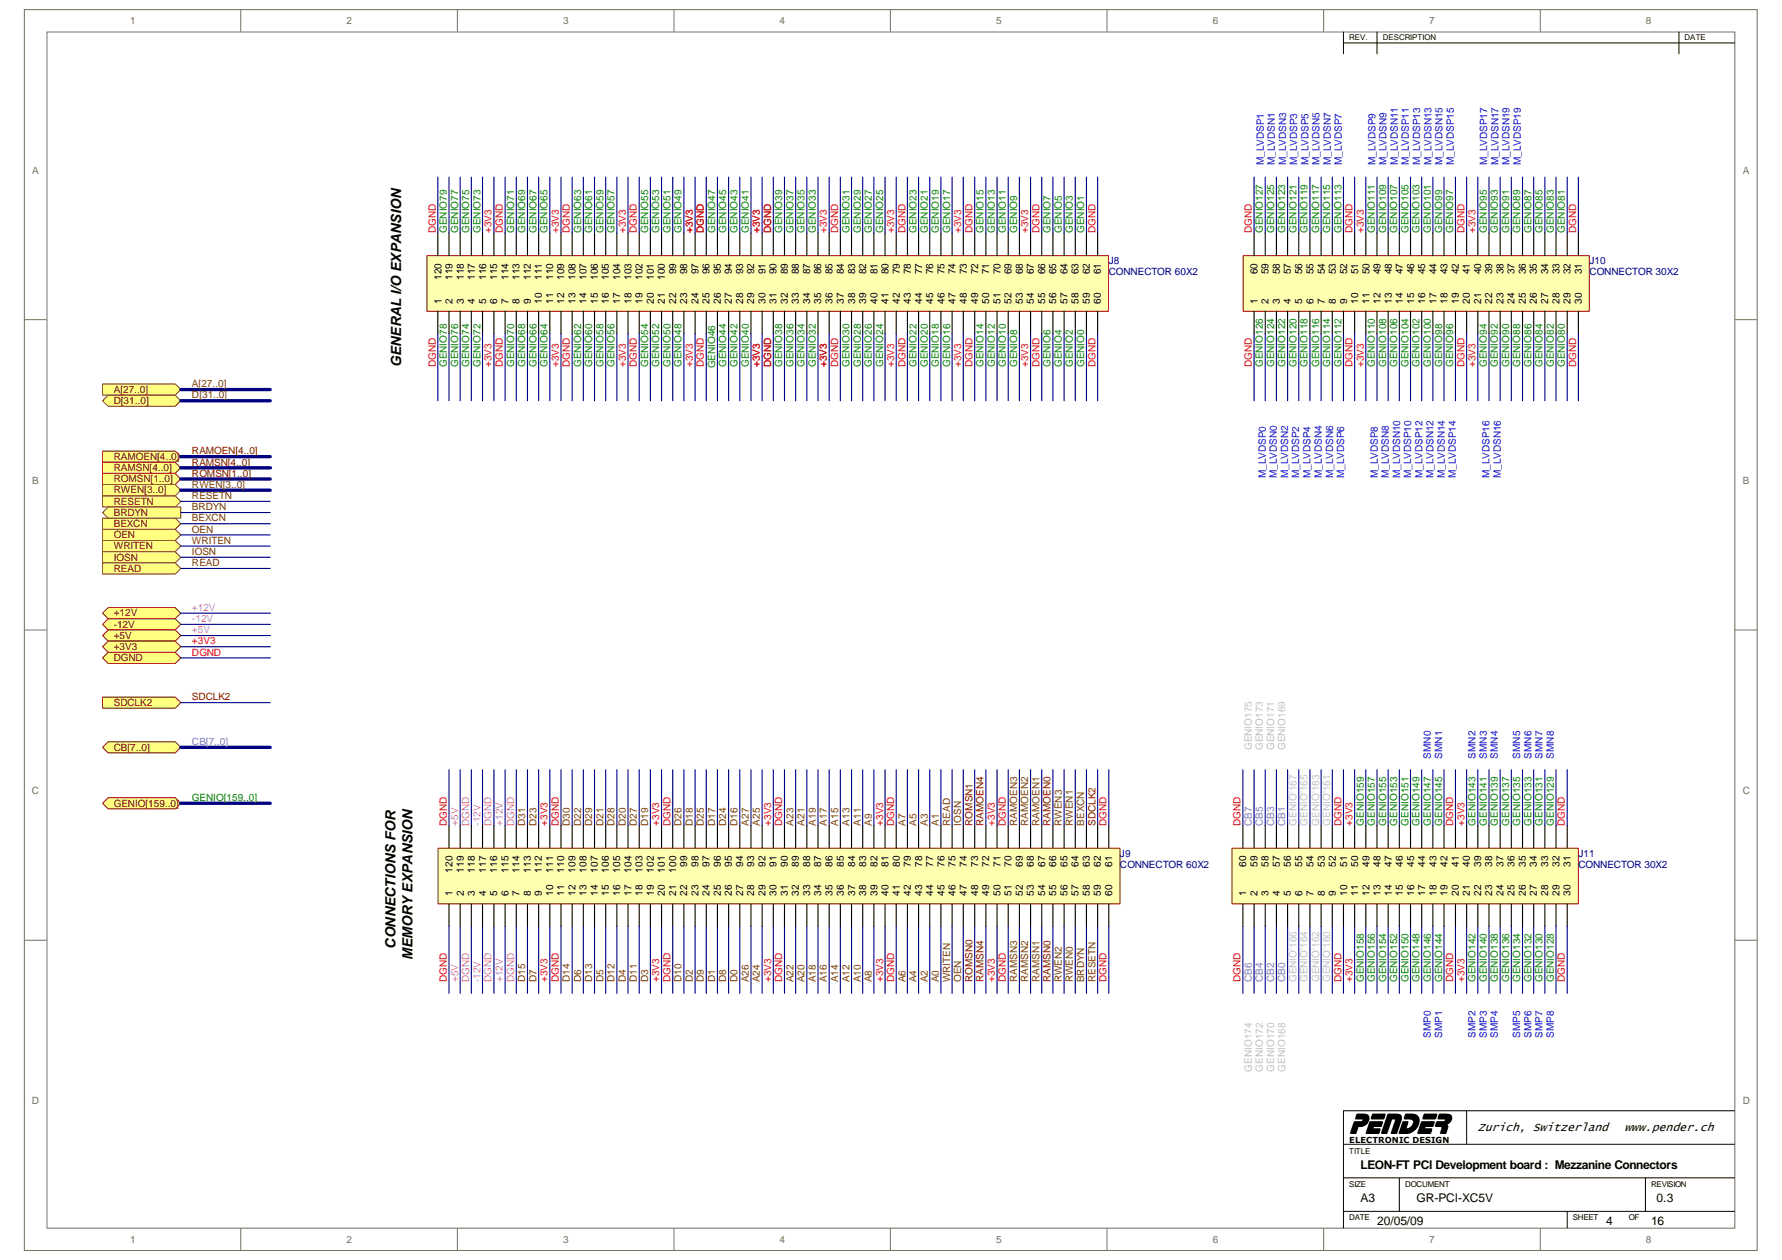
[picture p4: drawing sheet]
<svg xmlns="http://www.w3.org/2000/svg" width="297mm" height="210mm" viewBox="0 0 297 210" stroke-linecap="round" stroke-linejoin="round" font-family="sans-serif">
<defs><g id="words">
<text font-size="5" x="225" y="188.8">PENDER</text>
<g font-size="2.3">
<text x="66.9" y="61.2" transform="rotate(-90 66.9 61.2)">GENERAL I/O EXPANSION</text>
<text x="66" y="158" transform="rotate(-90 66 158)">CONNECTIONS FOR</text>
<text x="68.7" y="159.9" transform="rotate(-90 68.7 159.9)">MEMORY EXPANSION</text>
</g>
<g font-size="2">
<text x="246.3" y="188.4">Zurich, Switzerland</text>
<text x="270.8" y="188.4">www.pender.ch</text>
<text x="226.8" y="194.8">LEON-FT PCI Development board : Mezzanine Connectors</text>
<text x="226.8" y="200.3">A3</text>
<text x="236.1" y="200.3">GR-PCI-XC5V</text>
<text x="276.1" y="200.3">0.3</text>
<text x="229.6" y="204">20/05/09</text>
<text x="267.8" y="204">4</text>
<text x="275.2" y="204">16</text>
</g>
<g font-size="1.7" fill="#706f64">
<text x="21.7" y="4">1</text>
<text x="57.7" y="4">2</text>
<text x="93.8" y="4">3</text>
<text x="130" y="4">4</text>
<text x="166.1" y="4">5</text>
<text x="202.1" y="4">6</text>
<text x="238.2" y="4">7</text>
<text x="274.4" y="4">8</text>
<text x="5.4" y="28.9">A</text>
<text x="290.5" y="28.9">A</text>
<text x="5.4" y="80.6">B</text>
<text x="290.5" y="80.6">B</text>
<text x="5.3" y="132.2">C</text>
<text x="290.5" y="132.2">C</text>
<text x="5.3" y="183.9">D</text>
<text x="290.5" y="183.9">D</text>
<text x="21.7" y="207">1</text>
<text x="57.7" y="207">2</text>
<text x="93.8" y="207">3</text>
<text x="130" y="207">4</text>
<text x="166.1" y="207">5</text>
<text x="202.1" y="207">6</text>
<text x="238.2" y="207">7</text>
<text x="274.4" y="207">8</text>
</g>
<g font-size="1.7" fill="#00f">
<text x="210.6" y="27.5" transform="rotate(-90 210.6 27.5)">M_LVDSP1</text>
<text x="212.5" y="27.5" transform="rotate(-90 212.5 27.5)">M_LVDSN1</text>
<text x="214.4" y="27.5" transform="rotate(-90 214.4 27.5)">M_LVDSN3</text>
<text x="216.2" y="27.5" transform="rotate(-90 216.2 27.5)">M_LVDSP3</text>
<text x="218.1" y="27.5" transform="rotate(-90 218.1 27.5)">M_LVDSP5</text>
<text x="220" y="27.5" transform="rotate(-90 220 27.5)">M_LVDSN5</text>
<text x="221.8" y="27.5" transform="rotate(-90 221.8 27.5)">M_LVDSN7</text>
<text x="223.7" y="27.5" transform="rotate(-90 223.7 27.5)">M_LVDSP7</text>
<text x="229.3" y="27.5" transform="rotate(-90 229.3 27.5)">M_LVDSP9</text>
<text x="231.1" y="27.5" transform="rotate(-90 231.1 27.5)">M_LVDSN9</text>
<text x="233" y="27.5" transform="rotate(-90 233 27.5)">M_LVDSN11</text>
<text x="234.9" y="27.5" transform="rotate(-90 234.9 27.5)">M_LVDSP11</text>
<text x="236.7" y="27.5" transform="rotate(-90 236.7 27.5)">M_LVDSP13</text>
<text x="238.6" y="27.5" transform="rotate(-90 238.6 27.5)">M_LVDSN13</text>
<text x="240.5" y="27.5" transform="rotate(-90 240.5 27.5)">M_LVDSN15</text>
<text x="242.3" y="27.5" transform="rotate(-90 242.3 27.5)">M_LVDSP15</text>
<text x="247.9" y="27.5" transform="rotate(-90 247.9 27.5)">M_LVDSP17</text>
<text x="249.8" y="27.5" transform="rotate(-90 249.8 27.5)">M_LVDSN17</text>
<text x="251.6" y="27.5" transform="rotate(-90 251.6 27.5)">M_LVDSN19</text>
<text x="253.5" y="27.5" transform="rotate(-90 253.5 27.5)">M_LVDSP19</text>
<text x="211" y="79.7" transform="rotate(-90 211 79.7)">M_LVDSP0</text>
<text x="212.8" y="79.7" transform="rotate(-90 212.8 79.7)">M_LVDSN0</text>
<text x="214.7" y="79.7" transform="rotate(-90 214.7 79.7)">M_LVDSN2</text>
<text x="216.6" y="79.7" transform="rotate(-90 216.6 79.7)">M_LVDSP2</text>
<text x="218.4" y="79.7" transform="rotate(-90 218.4 79.7)">M_LVDSP4</text>
<text x="220.3" y="79.7" transform="rotate(-90 220.3 79.7)">M_LVDSN4</text>
<text x="222.2" y="79.7" transform="rotate(-90 222.2 79.7)">M_LVDSN6</text>
<text x="224.1" y="79.7" transform="rotate(-90 224.1 79.7)">M_LVDSP6</text>
<text x="229.7" y="79.7" transform="rotate(-90 229.7 79.7)">M_LVDSP8</text>
<text x="231.5" y="79.7" transform="rotate(-90 231.5 79.7)">M_LVDSN8</text>
<text x="233.4" y="79.7" transform="rotate(-90 233.4 79.7)">M_LVDSN10</text>
<text x="235.2" y="79.7" transform="rotate(-90 235.2 79.7)">M_LVDSP10</text>
<text x="237.1" y="79.7" transform="rotate(-90 237.1 79.7)">M_LVDSP12</text>
<text x="239" y="79.7" transform="rotate(-90 239 79.7)">M_LVDSN12</text>
<text x="240.8" y="79.7" transform="rotate(-90 240.8 79.7)">M_LVDSN14</text>
<text x="242.7" y="79.7" transform="rotate(-90 242.7 79.7)">M_LVDSP14</text>
<text x="248.3" y="79.7" transform="rotate(-90 248.3 79.7)">M_LVDSP16</text>
<text x="250.1" y="79.7" transform="rotate(-90 250.1 79.7)">M_LVDSN16</text>
<text x="238.5" y="126.4" transform="rotate(-90 238.5 126.4)">SMN0</text>
<text x="240.4" y="126.4" transform="rotate(-90 240.4 126.4)">SMN1</text>
<text x="246" y="126.4" transform="rotate(-90 246 126.4)">SMN2</text>
<text x="247.8" y="126.4" transform="rotate(-90 247.8 126.4)">SMN3</text>
<text x="249.7" y="126.4" transform="rotate(-90 249.7 126.4)">SMN4</text>
<text x="253.4" y="126.4" transform="rotate(-90 253.4 126.4)">SMN5</text>
<text x="255.3" y="126.4" transform="rotate(-90 255.3 126.4)">SMN6</text>
<text x="257.1" y="126.4" transform="rotate(-90 257.1 126.4)">SMN7</text>
<text x="259" y="126.4" transform="rotate(-90 259 126.4)">SMN8</text>
<text x="238.5" y="172.9" transform="rotate(-90 238.5 172.9)">SMP0</text>
<text x="240.4" y="172.9" transform="rotate(-90 240.4 172.9)">SMP1</text>
<text x="246" y="172.9" transform="rotate(-90 246 172.9)">SMP2</text>
<text x="247.8" y="172.9" transform="rotate(-90 247.8 172.9)">SMP3</text>
<text x="249.7" y="172.9" transform="rotate(-90 249.7 172.9)">SMP4</text>
<text x="253.4" y="172.9" transform="rotate(-90 253.4 172.9)">SMP5</text>
<text x="255.3" y="172.9" transform="rotate(-90 255.3 172.9)">SMP6</text>
<text x="257.1" y="172.9" transform="rotate(-90 257.1 172.9)">SMP7</text>
<text x="259" y="172.9" transform="rotate(-90 259 172.9)">SMP8</text>
</g>
<g font-size="1.7" fill="#f00">
<text x="72.6" y="38.8" transform="rotate(-90 72.6 38.8)">DGND</text>
<text x="82" y="38.8" transform="rotate(-90 82 38.8)">+3V3</text>
<text x="83.8" y="38.8" transform="rotate(-90 83.8 38.8)">DGND</text>
<text x="93.1" y="38.8" transform="rotate(-90 93.1 38.8)">+3V3</text>
<text x="95" y="38.8" transform="rotate(-90 95 38.8)">DGND</text>
<text x="104.3" y="38.8" transform="rotate(-90 104.3 38.8)">+3V3</text>
<text x="106.2" y="38.8" transform="rotate(-90 106.2 38.8)">DGND</text>
<text x="115.5" y="38.8" transform="rotate(-90 115.5 38.8)">+3V3</text>
<text x="117.3" y="38.8" transform="rotate(-90 117.3 38.8)">DGND</text>
<text x="126.7" y="38.8" transform="rotate(-90 126.7 38.8)">+3V3</text>
<text x="128.5" y="38.8" transform="rotate(-90 128.5 38.8)">DGND</text>
<text x="137.8" y="38.8" transform="rotate(-90 137.8 38.8)">+3V3</text>
<text x="139.7" y="38.8" transform="rotate(-90 139.7 38.8)">DGND</text>
<text x="149.1" y="38.8" transform="rotate(-90 149.1 38.8)">+3V3</text>
<text x="150.9" y="38.8" transform="rotate(-90 150.9 38.8)">DGND</text>
<text x="160.2" y="38.8" transform="rotate(-90 160.2 38.8)">+3V3</text>
<text x="162.1" y="38.8" transform="rotate(-90 162.1 38.8)">DGND</text>
<text x="171.4" y="38.8" transform="rotate(-90 171.4 38.8)">+3V3</text>
<text x="173.3" y="38.8" transform="rotate(-90 173.3 38.8)">DGND</text>
<text x="182.6" y="38.8" transform="rotate(-90 182.6 38.8)">DGND</text>
<text x="208.7" y="38.8" transform="rotate(-90 208.7 38.8)">DGND</text>
<text x="225.5" y="38.8" transform="rotate(-90 225.5 38.8)">DGND</text>
<text x="227.3" y="38.8" transform="rotate(-90 227.3 38.8)">+3V3</text>
<text x="244.1" y="38.8" transform="rotate(-90 244.1 38.8)">DGND</text>
<text x="246" y="38.8" transform="rotate(-90 246 38.8)">+3V3</text>
<text x="262.7" y="38.8" transform="rotate(-90 262.7 38.8)">DGND</text>
<text x="72.6" y="61.2" transform="rotate(-90 72.6 61.2)">DGND</text>
<text x="82" y="61.2" transform="rotate(-90 82 61.2)">+3V3</text>
<text x="83.8" y="61.2" transform="rotate(-90 83.8 61.2)">DGND</text>
<text x="93.1" y="61.2" transform="rotate(-90 93.1 61.2)">+3V3</text>
<text x="95" y="61.2" transform="rotate(-90 95 61.2)">DGND</text>
<text x="104.3" y="61.2" transform="rotate(-90 104.3 61.2)">+3V3</text>
<text x="106.2" y="61.2" transform="rotate(-90 106.2 61.2)">DGND</text>
<text x="115.5" y="61.2" transform="rotate(-90 115.5 61.2)">+3V3</text>
<text x="117.3" y="61.2" transform="rotate(-90 117.3 61.2)">DGND</text>
<text x="126.7" y="61.2" transform="rotate(-90 126.7 61.2)">+3V3</text>
<text x="128.5" y="61.2" transform="rotate(-90 128.5 61.2)">DGND</text>
<text x="137.8" y="61.2" transform="rotate(-90 137.8 61.2)">+3V3</text>
<text x="139.7" y="61.2" transform="rotate(-90 139.7 61.2)">DGND</text>
<text x="149.1" y="61.2" transform="rotate(-90 149.1 61.2)">+3V3</text>
<text x="150.9" y="61.2" transform="rotate(-90 150.9 61.2)">DGND</text>
<text x="160.2" y="61.2" transform="rotate(-90 160.2 61.2)">+3V3</text>
<text x="162.1" y="61.2" transform="rotate(-90 162.1 61.2)">DGND</text>
<text x="171.4" y="61.2" transform="rotate(-90 171.4 61.2)">+3V3</text>
<text x="173.3" y="61.2" transform="rotate(-90 173.3 61.2)">DGND</text>
<text x="182.6" y="61.2" transform="rotate(-90 182.6 61.2)">DGND</text>
<text x="208.7" y="61.2" transform="rotate(-90 208.7 61.2)">DGND</text>
<text x="225.5" y="61.2" transform="rotate(-90 225.5 61.2)">DGND</text>
<text x="227.3" y="61.2" transform="rotate(-90 227.3 61.2)">+3V3</text>
<text x="244.1" y="61.2" transform="rotate(-90 244.1 61.2)">DGND</text>
<text x="246" y="61.2" transform="rotate(-90 246 61.2)">+3V3</text>
<text x="262.7" y="61.2" transform="rotate(-90 262.7 61.2)">DGND</text>
<text x="32" y="107.4">+3V3</text>
<text x="32" y="109.2">DGND</text>
<text x="74.5" y="137.5" transform="rotate(-90 74.5 137.5)">DGND</text>
<text x="91.3" y="137.5" transform="rotate(-90 91.3 137.5)">+3V3</text>
<text x="93.1" y="137.5" transform="rotate(-90 93.1 137.5)">DGND</text>
<text x="109.9" y="137.5" transform="rotate(-90 109.9 137.5)">+3V3</text>
<text x="111.8" y="137.5" transform="rotate(-90 111.8 137.5)">DGND</text>
<text x="128.5" y="137.5" transform="rotate(-90 128.5 137.5)">+3V3</text>
<text x="130.4" y="137.5" transform="rotate(-90 130.4 137.5)">DGND</text>
<text x="147.2" y="137.5" transform="rotate(-90 147.2 137.5)">+3V3</text>
<text x="149.1" y="137.5" transform="rotate(-90 149.1 137.5)">DGND</text>
<text x="165.8" y="137.5" transform="rotate(-90 165.8 137.5)">+3V3</text>
<text x="167.7" y="137.5" transform="rotate(-90 167.7 137.5)">DGND</text>
<text x="184.4" y="137.5" transform="rotate(-90 184.4 137.5)">DGND</text>
<text x="206.8" y="137.5" transform="rotate(-90 206.8 137.5)">DGND</text>
<text x="223.6" y="137.5" transform="rotate(-90 223.6 137.5)">DGND</text>
<text x="225.5" y="137.5" transform="rotate(-90 225.5 137.5)">+3V3</text>
<text x="242.2" y="137.5" transform="rotate(-90 242.2 137.5)">DGND</text>
<text x="244.1" y="137.5" transform="rotate(-90 244.1 137.5)">+3V3</text>
<text x="260.9" y="137.5" transform="rotate(-90 260.9 137.5)">DGND</text>
<text x="74.5" y="163.6" transform="rotate(-90 74.5 163.6)">DGND</text>
<text x="91.3" y="163.6" transform="rotate(-90 91.3 163.6)">+3V3</text>
<text x="93.1" y="163.6" transform="rotate(-90 93.1 163.6)">DGND</text>
<text x="109.9" y="163.6" transform="rotate(-90 109.9 163.6)">+3V3</text>
<text x="111.8" y="163.6" transform="rotate(-90 111.8 163.6)">DGND</text>
<text x="128.5" y="163.6" transform="rotate(-90 128.5 163.6)">+3V3</text>
<text x="130.4" y="163.6" transform="rotate(-90 130.4 163.6)">DGND</text>
<text x="147.2" y="163.6" transform="rotate(-90 147.2 163.6)">+3V3</text>
<text x="149.1" y="163.6" transform="rotate(-90 149.1 163.6)">DGND</text>
<text x="165.8" y="163.6" transform="rotate(-90 165.8 163.6)">+3V3</text>
<text x="167.7" y="163.6" transform="rotate(-90 167.7 163.6)">DGND</text>
<text x="184.4" y="163.6" transform="rotate(-90 184.4 163.6)">DGND</text>
<text x="206.8" y="163.6" transform="rotate(-90 206.8 163.6)">DGND</text>
<text x="223.6" y="163.6" transform="rotate(-90 223.6 163.6)">DGND</text>
<text x="225.5" y="163.6" transform="rotate(-90 225.5 163.6)">+3V3</text>
<text x="242.2" y="163.6" transform="rotate(-90 242.2 163.6)">DGND</text>
<text x="244.1" y="163.6" transform="rotate(-90 244.1 163.6)">+3V3</text>
<text x="260.9" y="163.6" transform="rotate(-90 260.9 163.6)">DGND</text>
</g>
<g font-size="1.7" fill="#008000">
<text x="74.5" y="38.8" transform="rotate(-90 74.5 38.8)">GENIO79</text>
<text x="76.4" y="38.8" transform="rotate(-90 76.4 38.8)">GENIO77</text>
<text x="78.2" y="38.8" transform="rotate(-90 78.2 38.8)">GENIO75</text>
<text x="80.1" y="38.8" transform="rotate(-90 80.1 38.8)">GENIO73</text>
<text x="85.7" y="38.8" transform="rotate(-90 85.7 38.8)">GENIO71</text>
<text x="87.5" y="38.8" transform="rotate(-90 87.5 38.8)">GENIO69</text>
<text x="89.4" y="38.8" transform="rotate(-90 89.4 38.8)">GENIO67</text>
<text x="91.3" y="38.8" transform="rotate(-90 91.3 38.8)">GENIO65</text>
<text x="96.9" y="38.8" transform="rotate(-90 96.9 38.8)">GENIO63</text>
<text x="98.7" y="38.8" transform="rotate(-90 98.7 38.8)">GENIO61</text>
<text x="100.6" y="38.8" transform="rotate(-90 100.6 38.8)">GENIO59</text>
<text x="102.4" y="38.8" transform="rotate(-90 102.4 38.8)">GENIO57</text>
<text x="108" y="38.8" transform="rotate(-90 108 38.8)">GENIO55</text>
<text x="109.9" y="38.8" transform="rotate(-90 109.9 38.8)">GENIO53</text>
<text x="111.8" y="38.8" transform="rotate(-90 111.8 38.8)">GENIO51</text>
<text x="113.6" y="38.8" transform="rotate(-90 113.6 38.8)">GENIO49</text>
<text x="119.2" y="38.8" transform="rotate(-90 119.2 38.8)">GENIO47</text>
<text x="121.1" y="38.8" transform="rotate(-90 121.1 38.8)">GENIO45</text>
<text x="122.9" y="38.8" transform="rotate(-90 122.9 38.8)">GENIO43</text>
<text x="124.8" y="38.8" transform="rotate(-90 124.8 38.8)">GENIO41</text>
<text x="130.4" y="38.8" transform="rotate(-90 130.4 38.8)">GENIO39</text>
<text x="132.2" y="38.8" transform="rotate(-90 132.2 38.8)">GENIO37</text>
<text x="134.1" y="38.8" transform="rotate(-90 134.1 38.8)">GENIO35</text>
<text x="136" y="38.8" transform="rotate(-90 136 38.8)">GENIO33</text>
<text x="141.6" y="38.8" transform="rotate(-90 141.6 38.8)">GENIO31</text>
<text x="143.5" y="38.8" transform="rotate(-90 143.5 38.8)">GENIO29</text>
<text x="145.3" y="38.8" transform="rotate(-90 145.3 38.8)">GENIO27</text>
<text x="147.2" y="38.8" transform="rotate(-90 147.2 38.8)">GENIO25</text>
<text x="152.8" y="38.8" transform="rotate(-90 152.8 38.8)">GENIO23</text>
<text x="154.6" y="38.8" transform="rotate(-90 154.6 38.8)">GENIO21</text>
<text x="156.5" y="38.8" transform="rotate(-90 156.5 38.8)">GENIO19</text>
<text x="158.4" y="38.8" transform="rotate(-90 158.4 38.8)">GENIO17</text>
<text x="164" y="38.8" transform="rotate(-90 164 38.8)">GENIO15</text>
<text x="165.8" y="38.8" transform="rotate(-90 165.8 38.8)">GENIO13</text>
<text x="167.7" y="38.8" transform="rotate(-90 167.7 38.8)">GENIO11</text>
<text x="169.5" y="38.8" transform="rotate(-90 169.5 38.8)">GENIO9</text>
<text x="175.1" y="38.8" transform="rotate(-90 175.1 38.8)">GENIO7</text>
<text x="177" y="38.8" transform="rotate(-90 177 38.8)">GENIO5</text>
<text x="178.9" y="38.8" transform="rotate(-90 178.9 38.8)">GENIO3</text>
<text x="180.7" y="38.8" transform="rotate(-90 180.7 38.8)">GENIO1</text>
<text x="210.5" y="38.8" transform="rotate(-90 210.5 38.8)">GENIO127</text>
<text x="212.4" y="38.8" transform="rotate(-90 212.4 38.8)">GENIO125</text>
<text x="214.2" y="38.8" transform="rotate(-90 214.2 38.8)">GENIO123</text>
<text x="216.1" y="38.8" transform="rotate(-90 216.1 38.8)">GENIO121</text>
<text x="218" y="38.8" transform="rotate(-90 218 38.8)">GENIO119</text>
<text x="219.9" y="38.8" transform="rotate(-90 219.9 38.8)">GENIO117</text>
<text x="221.7" y="38.8" transform="rotate(-90 221.7 38.8)">GENIO115</text>
<text x="223.6" y="38.8" transform="rotate(-90 223.6 38.8)">GENIO113</text>
<text x="229.2" y="38.8" transform="rotate(-90 229.2 38.8)">GENIO111</text>
<text x="231.1" y="38.8" transform="rotate(-90 231.1 38.8)">GENIO109</text>
<text x="232.9" y="38.8" transform="rotate(-90 232.9 38.8)">GENIO107</text>
<text x="234.8" y="38.8" transform="rotate(-90 234.8 38.8)">GENIO105</text>
<text x="236.6" y="38.8" transform="rotate(-90 236.6 38.8)">GENIO103</text>
<text x="238.5" y="38.8" transform="rotate(-90 238.5 38.8)">GENIO101</text>
<text x="240.4" y="38.8" transform="rotate(-90 240.4 38.8)">GENIO99</text>
<text x="242.2" y="38.8" transform="rotate(-90 242.2 38.8)">GENIO97</text>
<text x="247.8" y="38.8" transform="rotate(-90 247.8 38.8)">GENIO95</text>
<text x="249.7" y="38.8" transform="rotate(-90 249.7 38.8)">GENIO93</text>
<text x="251.5" y="38.8" transform="rotate(-90 251.5 38.8)">GENIO91</text>
<text x="253.4" y="38.8" transform="rotate(-90 253.4 38.8)">GENIO89</text>
<text x="255.3" y="38.8" transform="rotate(-90 255.3 38.8)">GENIO87</text>
<text x="257.1" y="38.8" transform="rotate(-90 257.1 38.8)">GENIO85</text>
<text x="259" y="38.8" transform="rotate(-90 259 38.8)">GENIO83</text>
<text x="260.9" y="38.8" transform="rotate(-90 260.9 38.8)">GENIO81</text>
<text x="74.5" y="61.2" transform="rotate(-90 74.5 61.2)">GENIO78</text>
<text x="76.4" y="61.2" transform="rotate(-90 76.4 61.2)">GENIO76</text>
<text x="78.2" y="61.2" transform="rotate(-90 78.2 61.2)">GENIO74</text>
<text x="80.1" y="61.2" transform="rotate(-90 80.1 61.2)">GENIO72</text>
<text x="85.7" y="61.2" transform="rotate(-90 85.7 61.2)">GENIO70</text>
<text x="87.5" y="61.2" transform="rotate(-90 87.5 61.2)">GENIO68</text>
<text x="89.4" y="61.2" transform="rotate(-90 89.4 61.2)">GENIO66</text>
<text x="91.3" y="61.2" transform="rotate(-90 91.3 61.2)">GENIO64</text>
<text x="96.9" y="61.2" transform="rotate(-90 96.9 61.2)">GENIO62</text>
<text x="98.7" y="61.2" transform="rotate(-90 98.7 61.2)">GENIO60</text>
<text x="100.6" y="61.2" transform="rotate(-90 100.6 61.2)">GENIO58</text>
<text x="102.4" y="61.2" transform="rotate(-90 102.4 61.2)">GENIO56</text>
<text x="108" y="61.2" transform="rotate(-90 108 61.2)">GENIO54</text>
<text x="109.9" y="61.2" transform="rotate(-90 109.9 61.2)">GENIO52</text>
<text x="111.8" y="61.2" transform="rotate(-90 111.8 61.2)">GENIO50</text>
<text x="113.6" y="61.2" transform="rotate(-90 113.6 61.2)">GENIO48</text>
<text x="119.2" y="61.4" transform="rotate(-90 119.2 61.4)">GENIO46</text>
<text x="121.1" y="61.2" transform="rotate(-90 121.1 61.2)">GENIO44</text>
<text x="122.9" y="61.2" transform="rotate(-90 122.9 61.2)">GENIO42</text>
<text x="124.8" y="61.2" transform="rotate(-90 124.8 61.2)">GENIO40</text>
<text x="130.4" y="61.2" transform="rotate(-90 130.4 61.2)">GENIO38</text>
<text x="132.2" y="61.2" transform="rotate(-90 132.2 61.2)">GENIO36</text>
<text x="134.1" y="61.2" transform="rotate(-90 134.1 61.2)">GENIO34</text>
<text x="136" y="61.2" transform="rotate(-90 136 61.2)">GENIO32</text>
<text x="141.6" y="61.2" transform="rotate(-90 141.6 61.2)">GENIO30</text>
<text x="143.5" y="61.2" transform="rotate(-90 143.5 61.2)">GENIO28</text>
<text x="145.3" y="61.2" transform="rotate(-90 145.3 61.2)">GENIO26</text>
<text x="147.2" y="61.2" transform="rotate(-90 147.2 61.2)">GENIO24</text>
<text x="152.8" y="61.2" transform="rotate(-90 152.8 61.2)">GENIO22</text>
<text x="154.6" y="61.2" transform="rotate(-90 154.6 61.2)">GENIO20</text>
<text x="156.5" y="61.2" transform="rotate(-90 156.5 61.2)">GENIO18</text>
<text x="158.4" y="61.2" transform="rotate(-90 158.4 61.2)">GENIO16</text>
<text x="164" y="61.2" transform="rotate(-90 164 61.2)">GENIO14</text>
<text x="165.8" y="61.2" transform="rotate(-90 165.8 61.2)">GENIO12</text>
<text x="167.7" y="61.2" transform="rotate(-90 167.7 61.2)">GENIO10</text>
<text x="169.5" y="61.2" transform="rotate(-90 169.5 61.2)">GENIO8</text>
<text x="175.1" y="61.2" transform="rotate(-90 175.1 61.2)">GENIO6</text>
<text x="177" y="61.2" transform="rotate(-90 177 61.2)">GENIO4</text>
<text x="178.9" y="61.2" transform="rotate(-90 178.9 61.2)">GENIO2</text>
<text x="180.7" y="61.2" transform="rotate(-90 180.7 61.2)">GENIO0</text>
<text x="210.5" y="61.2" transform="rotate(-90 210.5 61.2)">GENIO126</text>
<text x="212.4" y="61.2" transform="rotate(-90 212.4 61.2)">GENIO124</text>
<text x="214.2" y="61.2" transform="rotate(-90 214.2 61.2)">GENIO122</text>
<text x="216.1" y="61.2" transform="rotate(-90 216.1 61.2)">GENIO120</text>
<text x="218" y="61.2" transform="rotate(-90 218 61.2)">GENIO118</text>
<text x="219.9" y="61.2" transform="rotate(-90 219.9 61.2)">GENIO116</text>
<text x="221.7" y="61.2" transform="rotate(-90 221.7 61.2)">GENIO114</text>
<text x="223.6" y="61.2" transform="rotate(-90 223.6 61.2)">GENIO112</text>
<text x="229.2" y="61.2" transform="rotate(-90 229.2 61.2)">GENIO110</text>
<text x="231.1" y="61.2" transform="rotate(-90 231.1 61.2)">GENIO108</text>
<text x="232.9" y="61.2" transform="rotate(-90 232.9 61.2)">GENIO106</text>
<text x="234.8" y="61.2" transform="rotate(-90 234.8 61.2)">GENIO104</text>
<text x="236.6" y="61.2" transform="rotate(-90 236.6 61.2)">GENIO102</text>
<text x="238.5" y="61.2" transform="rotate(-90 238.5 61.2)">GENIO100</text>
<text x="240.4" y="61.2" transform="rotate(-90 240.4 61.2)">GENIO98</text>
<text x="242.2" y="61.2" transform="rotate(-90 242.2 61.2)">GENIO96</text>
<text x="247.8" y="61.2" transform="rotate(-90 247.8 61.2)">GENIO94</text>
<text x="249.7" y="61.2" transform="rotate(-90 249.7 61.2)">GENIO92</text>
<text x="251.5" y="61.2" transform="rotate(-90 251.5 61.2)">GENIO90</text>
<text x="253.4" y="61.2" transform="rotate(-90 253.4 61.2)">GENIO88</text>
<text x="255.3" y="61.2" transform="rotate(-90 255.3 61.2)">GENIO86</text>
<text x="257.1" y="61.2" transform="rotate(-90 257.1 61.2)">GENIO84</text>
<text x="259" y="61.2" transform="rotate(-90 259 61.2)">GENIO82</text>
<text x="260.9" y="61.2" transform="rotate(-90 260.9 61.2)">GENIO80</text>
<text x="32" y="133.4">GENIO[159..0]</text>
<text x="227.3" y="137.5" transform="rotate(-90 227.3 137.5)">GENIO159</text>
<text x="229.2" y="137.5" transform="rotate(-90 229.2 137.5)">GENIO157</text>
<text x="231.1" y="137.5" transform="rotate(-90 231.1 137.5)">GENIO155</text>
<text x="232.9" y="137.5" transform="rotate(-90 232.9 137.5)">GENIO153</text>
<text x="234.8" y="137.5" transform="rotate(-90 234.8 137.5)">GENIO151</text>
<text x="236.6" y="137.5" transform="rotate(-90 236.6 137.5)">GENIO149</text>
<text x="238.5" y="137.5" transform="rotate(-90 238.5 137.5)">GENIO147</text>
<text x="240.4" y="137.5" transform="rotate(-90 240.4 137.5)">GENIO145</text>
<text x="246" y="137.5" transform="rotate(-90 246 137.5)">GENIO143</text>
<text x="247.8" y="137.5" transform="rotate(-90 247.8 137.5)">GENIO141</text>
<text x="249.7" y="137.5" transform="rotate(-90 249.7 137.5)">GENIO139</text>
<text x="251.5" y="137.5" transform="rotate(-90 251.5 137.5)">GENIO137</text>
<text x="253.4" y="137.5" transform="rotate(-90 253.4 137.5)">GENIO135</text>
<text x="255.3" y="137.5" transform="rotate(-90 255.3 137.5)">GENIO133</text>
<text x="257.1" y="137.5" transform="rotate(-90 257.1 137.5)">GENIO131</text>
<text x="259" y="137.5" transform="rotate(-90 259 137.5)">GENIO129</text>
<text x="227.3" y="163.6" transform="rotate(-90 227.3 163.6)">GENIO158</text>
<text x="229.2" y="163.6" transform="rotate(-90 229.2 163.6)">GENIO156</text>
<text x="231.1" y="163.6" transform="rotate(-90 231.1 163.6)">GENIO154</text>
<text x="232.9" y="163.6" transform="rotate(-90 232.9 163.6)">GENIO152</text>
<text x="234.8" y="163.6" transform="rotate(-90 234.8 163.6)">GENIO150</text>
<text x="236.6" y="163.6" transform="rotate(-90 236.6 163.6)">GENIO148</text>
<text x="238.5" y="163.6" transform="rotate(-90 238.5 163.6)">GENIO146</text>
<text x="240.4" y="163.6" transform="rotate(-90 240.4 163.6)">GENIO144</text>
<text x="246" y="163.6" transform="rotate(-90 246 163.6)">GENIO142</text>
<text x="247.8" y="163.6" transform="rotate(-90 247.8 163.6)">GENIO140</text>
<text x="249.7" y="163.6" transform="rotate(-90 249.7 163.6)">GENIO138</text>
<text x="251.5" y="163.6" transform="rotate(-90 251.5 163.6)">GENIO136</text>
<text x="253.4" y="163.6" transform="rotate(-90 253.4 163.6)">GENIO134</text>
<text x="255.3" y="163.6" transform="rotate(-90 255.3 163.6)">GENIO132</text>
<text x="257.1" y="163.6" transform="rotate(-90 257.1 163.6)">GENIO130</text>
<text x="259" y="163.6" transform="rotate(-90 259 163.6)">GENIO128</text>
</g>
<g font-size="1.7">
<text x="73.6" y="46.7" transform="rotate(-90 73.6 46.7)">120</text>
<text x="75.4" y="46.7" transform="rotate(-90 75.4 46.7)">119</text>
<text x="77.3" y="46.7" transform="rotate(-90 77.3 46.7)">118</text>
<text x="79.2" y="46.7" transform="rotate(-90 79.2 46.7)">117</text>
<text x="81" y="46.7" transform="rotate(-90 81 46.7)">116</text>
<text x="82.9" y="46.7" transform="rotate(-90 82.9 46.7)">115</text>
<text x="84.7" y="46.7" transform="rotate(-90 84.7 46.7)">114</text>
<text x="86.6" y="46.7" transform="rotate(-90 86.6 46.7)">113</text>
<text x="88.5" y="46.7" transform="rotate(-90 88.5 46.7)">112</text>
<text x="90.3" y="46.7" transform="rotate(-90 90.3 46.7)">111</text>
<text x="92.2" y="46.7" transform="rotate(-90 92.2 46.7)">110</text>
<text x="94.1" y="46.7" transform="rotate(-90 94.1 46.7)">109</text>
<text x="95.9" y="46.7" transform="rotate(-90 95.9 46.7)">108</text>
<text x="97.8" y="46.7" transform="rotate(-90 97.8 46.7)">107</text>
<text x="99.6" y="46.7" transform="rotate(-90 99.6 46.7)">106</text>
<text x="101.5" y="46.7" transform="rotate(-90 101.5 46.7)">105</text>
<text x="103.4" y="46.7" transform="rotate(-90 103.4 46.7)">104</text>
<text x="105.2" y="46.7" transform="rotate(-90 105.2 46.7)">103</text>
<text x="107.1" y="46.7" transform="rotate(-90 107.1 46.7)">102</text>
<text x="109" y="46.7" transform="rotate(-90 109 46.7)">101</text>
<text x="110.8" y="46.7" transform="rotate(-90 110.8 46.7)">100</text>
<text x="112.7" y="45.7" transform="rotate(-90 112.7 45.7)">99</text>
<text x="114.6" y="45.7" transform="rotate(-90 114.6 45.7)">98</text>
<text x="116.4" y="45.7" transform="rotate(-90 116.4 45.7)">97</text>
<text x="118.3" y="45.7" transform="rotate(-90 118.3 45.7)">96</text>
<text x="120.1" y="45.7" transform="rotate(-90 120.1 45.7)">95</text>
<text x="122" y="45.7" transform="rotate(-90 122 45.7)">94</text>
<text x="123.9" y="45.7" transform="rotate(-90 123.9 45.7)">93</text>
<text x="125.7" y="45.7" transform="rotate(-90 125.7 45.7)">92</text>
<text x="127.6" y="45.7" transform="rotate(-90 127.6 45.7)">91</text>
<text x="129.5" y="45.7" transform="rotate(-90 129.5 45.7)">90</text>
<text x="131.3" y="45.7" transform="rotate(-90 131.3 45.7)">89</text>
<text x="133.2" y="45.7" transform="rotate(-90 133.2 45.7)">88</text>
<text x="135" y="45.7" transform="rotate(-90 135 45.7)">87</text>
<text x="136.9" y="45.7" transform="rotate(-90 136.9 45.7)">86</text>
<text x="138.8" y="45.7" transform="rotate(-90 138.8 45.7)">85</text>
<text x="140.7" y="45.7" transform="rotate(-90 140.7 45.7)">84</text>
<text x="142.5" y="45.7" transform="rotate(-90 142.5 45.7)">83</text>
<text x="144.4" y="45.7" transform="rotate(-90 144.4 45.7)">82</text>
<text x="146.3" y="45.7" transform="rotate(-90 146.3 45.7)">81</text>
<text x="148.1" y="45.7" transform="rotate(-90 148.1 45.7)">80</text>
<text x="150" y="45.7" transform="rotate(-90 150 45.7)">79</text>
<text x="151.8" y="45.7" transform="rotate(-90 151.8 45.7)">78</text>
<text x="153.7" y="45.7" transform="rotate(-90 153.7 45.7)">77</text>
<text x="155.6" y="45.7" transform="rotate(-90 155.6 45.7)">76</text>
<text x="157.4" y="45.7" transform="rotate(-90 157.4 45.7)">75</text>
<text x="159.3" y="45.7" transform="rotate(-90 159.3 45.7)">74</text>
<text x="161.2" y="45.7" transform="rotate(-90 161.2 45.7)">73</text>
<text x="163" y="45.7" transform="rotate(-90 163 45.7)">72</text>
<text x="164.9" y="45.7" transform="rotate(-90 164.9 45.7)">71</text>
<text x="166.7" y="45.7" transform="rotate(-90 166.7 45.7)">70</text>
<text x="168.6" y="45.7" transform="rotate(-90 168.6 45.7)">69</text>
<text x="170.5" y="45.7" transform="rotate(-90 170.5 45.7)">68</text>
<text x="172.3" y="45.7" transform="rotate(-90 172.3 45.7)">67</text>
<text x="174.2" y="45.7" transform="rotate(-90 174.2 45.7)">66</text>
<text x="176.1" y="45.7" transform="rotate(-90 176.1 45.7)">65</text>
<text x="177.9" y="45.7" transform="rotate(-90 177.9 45.7)">64</text>
<text x="179.8" y="45.7" transform="rotate(-90 179.8 45.7)">63</text>
<text x="181.6" y="45.7" transform="rotate(-90 181.6 45.7)">62</text>
<text x="183.5" y="45.7" transform="rotate(-90 183.5 45.7)">61</text>
<text x="209.6" y="45.7" transform="rotate(-90 209.6 45.7)">60</text>
<text x="211.5" y="45.7" transform="rotate(-90 211.5 45.7)">59</text>
<text x="213.3" y="45.7" transform="rotate(-90 213.3 45.7)">58</text>
<text x="215.2" y="45.7" transform="rotate(-90 215.2 45.7)">57</text>
<text x="217" y="45.7" transform="rotate(-90 217 45.7)">56</text>
<text x="218.9" y="45.7" transform="rotate(-90 218.9 45.7)">55</text>
<text x="220.8" y="45.7" transform="rotate(-90 220.8 45.7)">54</text>
<text x="222.7" y="45.7" transform="rotate(-90 222.7 45.7)">53</text>
<text x="224.5" y="45.7" transform="rotate(-90 224.5 45.7)">52</text>
<text x="226.4" y="45.7" transform="rotate(-90 226.4 45.7)">51</text>
<text x="228.3" y="45.7" transform="rotate(-90 228.3 45.7)">50</text>
<text x="230.1" y="45.7" transform="rotate(-90 230.1 45.7)">49</text>
<text x="232" y="45.7" transform="rotate(-90 232 45.7)">48</text>
<text x="233.8" y="45.7" transform="rotate(-90 233.8 45.7)">47</text>
<text x="235.7" y="45.7" transform="rotate(-90 235.7 45.7)">46</text>
<text x="237.6" y="45.7" transform="rotate(-90 237.6 45.7)">45</text>
<text x="239.4" y="45.7" transform="rotate(-90 239.4 45.7)">44</text>
<text x="241.3" y="45.7" transform="rotate(-90 241.3 45.7)">43</text>
<text x="243.2" y="45.7" transform="rotate(-90 243.2 45.7)">42</text>
<text x="245" y="45.7" transform="rotate(-90 245 45.7)">41</text>
<text x="246.9" y="45.7" transform="rotate(-90 246.9 45.7)">40</text>
<text x="248.7" y="45.7" transform="rotate(-90 248.7 45.7)">39</text>
<text x="250.6" y="45.7" transform="rotate(-90 250.6 45.7)">38</text>
<text x="252.5" y="45.7" transform="rotate(-90 252.5 45.7)">37</text>
<text x="254.3" y="45.7" transform="rotate(-90 254.3 45.7)">36</text>
<text x="256.2" y="45.7" transform="rotate(-90 256.2 45.7)">35</text>
<text x="258.1" y="45.7" transform="rotate(-90 258.1 45.7)">34</text>
<text x="259.9" y="45.7" transform="rotate(-90 259.9 45.7)">33</text>
<text x="261.8" y="45.7" transform="rotate(-90 261.8 45.7)">32</text>
<text x="263.6" y="45.7" transform="rotate(-90 263.6 45.7)">31</text>
<text x="73.6" y="50.6" transform="rotate(-90 73.6 50.6)">1</text>
<text x="75.4" y="50.6" transform="rotate(-90 75.4 50.6)">2</text>
<text x="77.3" y="50.6" transform="rotate(-90 77.3 50.6)">3</text>
<text x="79.2" y="50.6" transform="rotate(-90 79.2 50.6)">4</text>
<text x="81" y="50.6" transform="rotate(-90 81 50.6)">5</text>
<text x="82.9" y="50.6" transform="rotate(-90 82.9 50.6)">6</text>
<text x="84.7" y="50.6" transform="rotate(-90 84.7 50.6)">7</text>
<text x="86.6" y="50.6" transform="rotate(-90 86.6 50.6)">8</text>
<text x="88.5" y="50.6" transform="rotate(-90 88.5 50.6)">9</text>
<text x="90.3" y="50.6" transform="rotate(-90 90.3 50.6)">10</text>
<text x="92.2" y="50.6" transform="rotate(-90 92.2 50.6)">11</text>
<text x="94.1" y="50.6" transform="rotate(-90 94.1 50.6)">12</text>
<text x="95.9" y="50.6" transform="rotate(-90 95.9 50.6)">13</text>
<text x="97.8" y="50.6" transform="rotate(-90 97.8 50.6)">14</text>
<text x="99.6" y="50.6" transform="rotate(-90 99.6 50.6)">15</text>
<text x="101.5" y="50.6" transform="rotate(-90 101.5 50.6)">16</text>
<text x="103.4" y="50.6" transform="rotate(-90 103.4 50.6)">17</text>
<text x="105.2" y="50.6" transform="rotate(-90 105.2 50.6)">18</text>
<text x="107.1" y="50.6" transform="rotate(-90 107.1 50.6)">19</text>
<text x="109" y="50.6" transform="rotate(-90 109 50.6)">20</text>
<text x="110.8" y="50.6" transform="rotate(-90 110.8 50.6)">21</text>
<text x="112.7" y="50.6" transform="rotate(-90 112.7 50.6)">22</text>
<text x="114.6" y="50.6" transform="rotate(-90 114.6 50.6)">23</text>
<text x="116.4" y="50.6" transform="rotate(-90 116.4 50.6)">24</text>
<text x="118.3" y="50.6" transform="rotate(-90 118.3 50.6)">25</text>
<text x="120.1" y="50.6" transform="rotate(-90 120.1 50.6)">26</text>
<text x="122" y="50.6" transform="rotate(-90 122 50.6)">27</text>
<text x="123.9" y="50.6" transform="rotate(-90 123.9 50.6)">28</text>
<text x="125.7" y="50.6" transform="rotate(-90 125.7 50.6)">29</text>
<text x="127.6" y="50.6" transform="rotate(-90 127.6 50.6)">30</text>
<text x="129.5" y="50.6" transform="rotate(-90 129.5 50.6)">31</text>
<text x="131.3" y="50.6" transform="rotate(-90 131.3 50.6)">32</text>
<text x="133.2" y="50.6" transform="rotate(-90 133.2 50.6)">33</text>
<text x="135" y="50.6" transform="rotate(-90 135 50.6)">34</text>
<text x="136.9" y="50.6" transform="rotate(-90 136.9 50.6)">35</text>
<text x="138.8" y="50.6" transform="rotate(-90 138.8 50.6)">36</text>
<text x="140.7" y="50.6" transform="rotate(-90 140.7 50.6)">37</text>
<text x="142.5" y="50.6" transform="rotate(-90 142.5 50.6)">38</text>
<text x="144.4" y="50.6" transform="rotate(-90 144.4 50.6)">39</text>
<text x="146.3" y="50.6" transform="rotate(-90 146.3 50.6)">40</text>
<text x="148.1" y="50.6" transform="rotate(-90 148.1 50.6)">41</text>
<text x="150" y="50.6" transform="rotate(-90 150 50.6)">42</text>
<text x="151.8" y="50.6" transform="rotate(-90 151.8 50.6)">43</text>
<text x="153.7" y="50.6" transform="rotate(-90 153.7 50.6)">44</text>
<text x="155.6" y="50.6" transform="rotate(-90 155.6 50.6)">45</text>
<text x="157.4" y="50.6" transform="rotate(-90 157.4 50.6)">46</text>
<text x="159.3" y="50.6" transform="rotate(-90 159.3 50.6)">47</text>
<text x="161.2" y="50.6" transform="rotate(-90 161.2 50.6)">48</text>
<text x="163" y="50.6" transform="rotate(-90 163 50.6)">49</text>
<text x="164.9" y="50.6" transform="rotate(-90 164.9 50.6)">50</text>
<text x="166.7" y="50.6" transform="rotate(-90 166.7 50.6)">51</text>
<text x="168.6" y="50.6" transform="rotate(-90 168.6 50.6)">52</text>
<text x="170.5" y="50.6" transform="rotate(-90 170.5 50.6)">53</text>
<text x="172.3" y="50.6" transform="rotate(-90 172.3 50.6)">54</text>
<text x="174.2" y="50.6" transform="rotate(-90 174.2 50.6)">55</text>
<text x="176.1" y="50.6" transform="rotate(-90 176.1 50.6)">56</text>
<text x="177.9" y="50.6" transform="rotate(-90 177.9 50.6)">57</text>
<text x="179.8" y="50.6" transform="rotate(-90 179.8 50.6)">58</text>
<text x="181.6" y="50.6" transform="rotate(-90 181.6 50.6)">59</text>
<text x="183.5" y="50.6" transform="rotate(-90 183.5 50.6)">60</text>
<text x="209.6" y="50.6" transform="rotate(-90 209.6 50.6)">1</text>
<text x="211.5" y="50.6" transform="rotate(-90 211.5 50.6)">2</text>
<text x="213.3" y="50.6" transform="rotate(-90 213.3 50.6)">3</text>
<text x="215.2" y="50.6" transform="rotate(-90 215.2 50.6)">4</text>
<text x="217" y="50.6" transform="rotate(-90 217 50.6)">5</text>
<text x="218.9" y="50.6" transform="rotate(-90 218.9 50.6)">6</text>
<text x="220.8" y="50.6" transform="rotate(-90 220.8 50.6)">7</text>
<text x="222.7" y="50.6" transform="rotate(-90 222.7 50.6)">8</text>
<text x="224.5" y="50.6" transform="rotate(-90 224.5 50.6)">9</text>
<text x="226.4" y="50.6" transform="rotate(-90 226.4 50.6)">10</text>
<text x="228.3" y="50.6" transform="rotate(-90 228.3 50.6)">11</text>
<text x="230.1" y="50.6" transform="rotate(-90 230.1 50.6)">12</text>
<text x="232" y="50.6" transform="rotate(-90 232 50.6)">13</text>
<text x="233.8" y="50.6" transform="rotate(-90 233.8 50.6)">14</text>
<text x="235.7" y="50.6" transform="rotate(-90 235.7 50.6)">15</text>
<text x="237.6" y="50.6" transform="rotate(-90 237.6 50.6)">16</text>
<text x="239.4" y="50.6" transform="rotate(-90 239.4 50.6)">17</text>
<text x="241.3" y="50.6" transform="rotate(-90 241.3 50.6)">18</text>
<text x="243.2" y="50.6" transform="rotate(-90 243.2 50.6)">19</text>
<text x="245" y="50.6" transform="rotate(-90 245 50.6)">20</text>
<text x="246.9" y="50.6" transform="rotate(-90 246.9 50.6)">21</text>
<text x="248.7" y="50.6" transform="rotate(-90 248.7 50.6)">22</text>
<text x="250.6" y="50.6" transform="rotate(-90 250.6 50.6)">23</text>
<text x="252.5" y="50.6" transform="rotate(-90 252.5 50.6)">24</text>
<text x="254.3" y="50.6" transform="rotate(-90 254.3 50.6)">25</text>
<text x="256.2" y="50.6" transform="rotate(-90 256.2 50.6)">26</text>
<text x="258.1" y="50.6" transform="rotate(-90 258.1 50.6)">27</text>
<text x="259.9" y="50.6" transform="rotate(-90 259.9 50.6)">28</text>
<text x="261.8" y="50.6" transform="rotate(-90 261.8 50.6)">29</text>
<text x="263.6" y="50.6" transform="rotate(-90 263.6 50.6)">30</text>
<text x="75.4" y="149.3" transform="rotate(-90 75.4 149.3)">1</text>
<text x="75.4" y="145.4" transform="rotate(-90 75.4 145.4)">120</text>
<text x="77.3" y="149.3" transform="rotate(-90 77.3 149.3)">2</text>
<text x="77.3" y="145.4" transform="rotate(-90 77.3 145.4)">119</text>
<text x="79.2" y="149.3" transform="rotate(-90 79.2 149.3)">3</text>
<text x="79.2" y="145.4" transform="rotate(-90 79.2 145.4)">118</text>
<text x="81" y="149.3" transform="rotate(-90 81 149.3)">4</text>
<text x="81" y="145.4" transform="rotate(-90 81 145.4)">117</text>
<text x="82.9" y="149.3" transform="rotate(-90 82.9 149.3)">5</text>
<text x="82.9" y="145.4" transform="rotate(-90 82.9 145.4)">116</text>
<text x="84.7" y="149.3" transform="rotate(-90 84.7 149.3)">6</text>
<text x="84.7" y="145.4" transform="rotate(-90 84.7 145.4)">115</text>
<text x="86.6" y="149.3" transform="rotate(-90 86.6 149.3)">7</text>
<text x="86.6" y="145.4" transform="rotate(-90 86.6 145.4)">114</text>
<text x="88.5" y="149.3" transform="rotate(-90 88.5 149.3)">8</text>
<text x="88.5" y="145.4" transform="rotate(-90 88.5 145.4)">113</text>
<text x="90.3" y="149.3" transform="rotate(-90 90.3 149.3)">9</text>
<text x="90.3" y="145.4" transform="rotate(-90 90.3 145.4)">112</text>
<text x="92.2" y="149.3" transform="rotate(-90 92.2 149.3)">10</text>
<text x="92.2" y="145.4" transform="rotate(-90 92.2 145.4)">111</text>
<text x="94.1" y="149.3" transform="rotate(-90 94.1 149.3)">11</text>
<text x="94.1" y="145.4" transform="rotate(-90 94.1 145.4)">110</text>
<text x="95.9" y="149.3" transform="rotate(-90 95.9 149.3)">12</text>
<text x="95.9" y="145.4" transform="rotate(-90 95.9 145.4)">109</text>
<text x="97.8" y="149.3" transform="rotate(-90 97.8 149.3)">13</text>
<text x="97.8" y="145.4" transform="rotate(-90 97.8 145.4)">108</text>
<text x="99.6" y="149.3" transform="rotate(-90 99.6 149.3)">14</text>
<text x="99.6" y="145.4" transform="rotate(-90 99.6 145.4)">107</text>
<text x="101.5" y="149.3" transform="rotate(-90 101.5 149.3)">15</text>
<text x="101.5" y="145.4" transform="rotate(-90 101.5 145.4)">106</text>
<text x="103.4" y="149.3" transform="rotate(-90 103.4 149.3)">16</text>
<text x="103.4" y="145.4" transform="rotate(-90 103.4 145.4)">105</text>
<text x="105.2" y="149.3" transform="rotate(-90 105.2 149.3)">17</text>
<text x="105.2" y="145.4" transform="rotate(-90 105.2 145.4)">104</text>
<text x="107.1" y="149.3" transform="rotate(-90 107.1 149.3)">18</text>
<text x="107.1" y="145.4" transform="rotate(-90 107.1 145.4)">103</text>
<text x="109" y="149.3" transform="rotate(-90 109 149.3)">19</text>
<text x="109" y="145.4" transform="rotate(-90 109 145.4)">102</text>
<text x="110.8" y="149.3" transform="rotate(-90 110.8 149.3)">20</text>
<text x="110.8" y="145.4" transform="rotate(-90 110.8 145.4)">101</text>
<text x="112.7" y="149.3" transform="rotate(-90 112.7 149.3)">21</text>
<text x="112.7" y="145.4" transform="rotate(-90 112.7 145.4)">100</text>
<text x="114.6" y="149.3" transform="rotate(-90 114.6 149.3)">22</text>
<text x="114.6" y="144.4" transform="rotate(-90 114.6 144.4)">99</text>
<text x="116.4" y="149.3" transform="rotate(-90 116.4 149.3)">23</text>
<text x="116.4" y="144.4" transform="rotate(-90 116.4 144.4)">98</text>
<text x="118.3" y="149.3" transform="rotate(-90 118.3 149.3)">24</text>
<text x="118.3" y="144.4" transform="rotate(-90 118.3 144.4)">97</text>
<text x="120.1" y="149.3" transform="rotate(-90 120.1 149.3)">25</text>
<text x="120.1" y="144.4" transform="rotate(-90 120.1 144.4)">96</text>
<text x="122" y="149.3" transform="rotate(-90 122 149.3)">26</text>
<text x="122" y="144.4" transform="rotate(-90 122 144.4)">95</text>
<text x="123.9" y="149.3" transform="rotate(-90 123.9 149.3)">27</text>
<text x="123.9" y="144.4" transform="rotate(-90 123.9 144.4)">94</text>
<text x="125.7" y="149.3" transform="rotate(-90 125.7 149.3)">28</text>
<text x="125.7" y="144.4" transform="rotate(-90 125.7 144.4)">93</text>
<text x="127.6" y="149.3" transform="rotate(-90 127.6 149.3)">29</text>
<text x="127.6" y="144.4" transform="rotate(-90 127.6 144.4)">92</text>
<text x="129.5" y="149.3" transform="rotate(-90 129.5 149.3)">30</text>
<text x="129.5" y="144.4" transform="rotate(-90 129.5 144.4)">91</text>
<text x="131.3" y="149.3" transform="rotate(-90 131.3 149.3)">31</text>
<text x="131.3" y="144.4" transform="rotate(-90 131.3 144.4)">90</text>
<text x="133.2" y="149.3" transform="rotate(-90 133.2 149.3)">32</text>
<text x="133.2" y="144.4" transform="rotate(-90 133.2 144.4)">89</text>
<text x="135" y="149.3" transform="rotate(-90 135 149.3)">33</text>
<text x="135" y="144.4" transform="rotate(-90 135 144.4)">88</text>
<text x="136.9" y="149.3" transform="rotate(-90 136.9 149.3)">34</text>
<text x="136.9" y="144.4" transform="rotate(-90 136.9 144.4)">87</text>
<text x="138.8" y="149.3" transform="rotate(-90 138.8 149.3)">35</text>
<text x="138.8" y="144.4" transform="rotate(-90 138.8 144.4)">86</text>
<text x="140.7" y="149.3" transform="rotate(-90 140.7 149.3)">36</text>
<text x="140.7" y="144.4" transform="rotate(-90 140.7 144.4)">85</text>
<text x="142.5" y="149.3" transform="rotate(-90 142.5 149.3)">37</text>
<text x="142.5" y="144.4" transform="rotate(-90 142.5 144.4)">84</text>
<text x="144.4" y="149.3" transform="rotate(-90 144.4 149.3)">38</text>
<text x="144.4" y="144.4" transform="rotate(-90 144.4 144.4)">83</text>
<text x="146.3" y="149.3" transform="rotate(-90 146.3 149.3)">39</text>
<text x="146.3" y="144.4" transform="rotate(-90 146.3 144.4)">82</text>
<text x="148.1" y="149.3" transform="rotate(-90 148.1 149.3)">40</text>
<text x="148.1" y="144.4" transform="rotate(-90 148.1 144.4)">81</text>
<text x="150" y="149.3" transform="rotate(-90 150 149.3)">41</text>
<text x="150" y="144.4" transform="rotate(-90 150 144.4)">80</text>
<text x="151.8" y="149.3" transform="rotate(-90 151.8 149.3)">42</text>
<text x="151.8" y="144.4" transform="rotate(-90 151.8 144.4)">79</text>
<text x="153.7" y="149.3" transform="rotate(-90 153.7 149.3)">43</text>
<text x="153.7" y="144.4" transform="rotate(-90 153.7 144.4)">78</text>
<text x="155.6" y="149.3" transform="rotate(-90 155.6 149.3)">44</text>
<text x="155.6" y="144.4" transform="rotate(-90 155.6 144.4)">77</text>
<text x="157.4" y="149.3" transform="rotate(-90 157.4 149.3)">45</text>
<text x="157.4" y="144.4" transform="rotate(-90 157.4 144.4)">76</text>
<text x="159.3" y="149.3" transform="rotate(-90 159.3 149.3)">46</text>
<text x="159.3" y="144.4" transform="rotate(-90 159.3 144.4)">75</text>
<text x="161.2" y="149.3" transform="rotate(-90 161.2 149.3)">47</text>
<text x="161.2" y="144.4" transform="rotate(-90 161.2 144.4)">74</text>
<text x="163" y="149.3" transform="rotate(-90 163 149.3)">48</text>
<text x="163" y="144.4" transform="rotate(-90 163 144.4)">73</text>
<text x="164.9" y="149.3" transform="rotate(-90 164.9 149.3)">49</text>
<text x="164.9" y="144.4" transform="rotate(-90 164.9 144.4)">72</text>
<text x="166.7" y="149.3" transform="rotate(-90 166.7 149.3)">50</text>
<text x="166.7" y="144.4" transform="rotate(-90 166.7 144.4)">71</text>
<text x="168.6" y="149.3" transform="rotate(-90 168.6 149.3)">51</text>
<text x="168.6" y="144.4" transform="rotate(-90 168.6 144.4)">70</text>
<text x="170.5" y="149.3" transform="rotate(-90 170.5 149.3)">52</text>
<text x="170.5" y="144.4" transform="rotate(-90 170.5 144.4)">69</text>
<text x="172.3" y="149.3" transform="rotate(-90 172.3 149.3)">53</text>
<text x="172.3" y="144.4" transform="rotate(-90 172.3 144.4)">68</text>
<text x="174.2" y="149.3" transform="rotate(-90 174.2 149.3)">54</text>
<text x="174.2" y="144.4" transform="rotate(-90 174.2 144.4)">67</text>
<text x="176.1" y="149.3" transform="rotate(-90 176.1 149.3)">55</text>
<text x="176.1" y="144.4" transform="rotate(-90 176.1 144.4)">66</text>
<text x="177.9" y="149.3" transform="rotate(-90 177.9 149.3)">56</text>
<text x="177.9" y="144.4" transform="rotate(-90 177.9 144.4)">65</text>
<text x="179.8" y="149.3" transform="rotate(-90 179.8 149.3)">57</text>
<text x="179.8" y="144.4" transform="rotate(-90 179.8 144.4)">64</text>
<text x="181.6" y="149.3" transform="rotate(-90 181.6 149.3)">58</text>
<text x="181.6" y="144.4" transform="rotate(-90 181.6 144.4)">63</text>
<text x="183.5" y="149.3" transform="rotate(-90 183.5 149.3)">59</text>
<text x="183.5" y="144.4" transform="rotate(-90 183.5 144.4)">62</text>
<text x="185.4" y="149.3" transform="rotate(-90 185.4 149.3)">60</text>
<text x="185.4" y="144.4" transform="rotate(-90 185.4 144.4)">61</text>
<text x="207.7" y="149.3" transform="rotate(-90 207.7 149.3)">1</text>
<text x="207.7" y="144.4" transform="rotate(-90 207.7 144.4)">60</text>
<text x="209.6" y="149.3" transform="rotate(-90 209.6 149.3)">2</text>
<text x="209.6" y="144.4" transform="rotate(-90 209.6 144.4)">59</text>
<text x="211.5" y="149.3" transform="rotate(-90 211.5 149.3)">3</text>
<text x="211.5" y="144.4" transform="rotate(-90 211.5 144.4)">58</text>
<text x="213.3" y="149.3" transform="rotate(-90 213.3 149.3)">4</text>
<text x="213.3" y="144.4" transform="rotate(-90 213.3 144.4)">57</text>
<text x="215.2" y="149.3" transform="rotate(-90 215.2 149.3)">5</text>
<text x="215.2" y="144.4" transform="rotate(-90 215.2 144.4)">56</text>
<text x="217" y="149.3" transform="rotate(-90 217 149.3)">6</text>
<text x="217" y="144.4" transform="rotate(-90 217 144.4)">55</text>
<text x="218.9" y="149.3" transform="rotate(-90 218.9 149.3)">7</text>
<text x="218.9" y="144.4" transform="rotate(-90 218.9 144.4)">54</text>
<text x="220.8" y="149.3" transform="rotate(-90 220.8 149.3)">8</text>
<text x="220.8" y="144.4" transform="rotate(-90 220.8 144.4)">53</text>
<text x="222.7" y="149.3" transform="rotate(-90 222.7 149.3)">9</text>
<text x="222.7" y="144.4" transform="rotate(-90 222.7 144.4)">52</text>
<text x="224.5" y="149.3" transform="rotate(-90 224.5 149.3)">10</text>
<text x="224.5" y="144.4" transform="rotate(-90 224.5 144.4)">51</text>
<text x="226.4" y="149.3" transform="rotate(-90 226.4 149.3)">11</text>
<text x="226.4" y="144.4" transform="rotate(-90 226.4 144.4)">50</text>
<text x="228.3" y="149.3" transform="rotate(-90 228.3 149.3)">12</text>
<text x="228.3" y="144.4" transform="rotate(-90 228.3 144.4)">49</text>
<text x="230.1" y="149.3" transform="rotate(-90 230.1 149.3)">13</text>
<text x="230.1" y="144.4" transform="rotate(-90 230.1 144.4)">48</text>
<text x="232" y="149.3" transform="rotate(-90 232 149.3)">14</text>
<text x="232" y="144.4" transform="rotate(-90 232 144.4)">47</text>
<text x="233.8" y="149.3" transform="rotate(-90 233.8 149.3)">15</text>
<text x="233.8" y="144.4" transform="rotate(-90 233.8 144.4)">46</text>
<text x="235.7" y="149.3" transform="rotate(-90 235.7 149.3)">16</text>
<text x="235.7" y="144.4" transform="rotate(-90 235.7 144.4)">45</text>
<text x="237.6" y="149.3" transform="rotate(-90 237.6 149.3)">17</text>
<text x="237.6" y="144.4" transform="rotate(-90 237.6 144.4)">44</text>
<text x="239.4" y="149.3" transform="rotate(-90 239.4 149.3)">18</text>
<text x="239.4" y="144.4" transform="rotate(-90 239.4 144.4)">43</text>
<text x="241.3" y="149.3" transform="rotate(-90 241.3 149.3)">19</text>
<text x="241.3" y="144.4" transform="rotate(-90 241.3 144.4)">42</text>
<text x="243.2" y="149.3" transform="rotate(-90 243.2 149.3)">20</text>
<text x="243.2" y="144.4" transform="rotate(-90 243.2 144.4)">41</text>
<text x="245" y="149.3" transform="rotate(-90 245 149.3)">21</text>
<text x="245" y="144.4" transform="rotate(-90 245 144.4)">40</text>
<text x="246.9" y="149.3" transform="rotate(-90 246.9 149.3)">22</text>
<text x="246.9" y="144.4" transform="rotate(-90 246.9 144.4)">39</text>
<text x="248.7" y="149.3" transform="rotate(-90 248.7 149.3)">23</text>
<text x="248.7" y="144.4" transform="rotate(-90 248.7 144.4)">38</text>
<text x="250.6" y="149.3" transform="rotate(-90 250.6 149.3)">24</text>
<text x="250.6" y="144.4" transform="rotate(-90 250.6 144.4)">37</text>
<text x="252.5" y="149.3" transform="rotate(-90 252.5 149.3)">25</text>
<text x="252.5" y="144.4" transform="rotate(-90 252.5 144.4)">36</text>
<text x="254.3" y="149.3" transform="rotate(-90 254.3 149.3)">26</text>
<text x="254.3" y="144.4" transform="rotate(-90 254.3 144.4)">35</text>
<text x="256.2" y="149.3" transform="rotate(-90 256.2 149.3)">27</text>
<text x="256.2" y="144.4" transform="rotate(-90 256.2 144.4)">34</text>
<text x="258.1" y="149.3" transform="rotate(-90 258.1 149.3)">28</text>
<text x="258.1" y="144.4" transform="rotate(-90 258.1 144.4)">33</text>
<text x="259.9" y="149.3" transform="rotate(-90 259.9 149.3)">29</text>
<text x="259.9" y="144.4" transform="rotate(-90 259.9 144.4)">32</text>
<text x="261.8" y="149.3" transform="rotate(-90 261.8 149.3)">30</text>
<text x="261.8" y="144.4" transform="rotate(-90 261.8 144.4)">31</text>
</g>
<g font-size="1.7" fill="#000080">
<text x="184.8" y="44">J8</text>
<text x="184.8" y="45.9">CONNECTOR 60X2</text>
<text x="265" y="44">J10</text>
<text x="265" y="45.9">CONNECTOR 30X2</text>
<text x="186.7" y="142.7">J9</text>
<text x="263.1" y="142.7">J11</text>
<text x="186.7" y="144.6">CONNECTOR 60X2</text>
<text x="263.1" y="144.6">CONNECTOR 30X2</text>
</g>
<g font-size="1.7" fill="#800000">
<text x="19" y="65.4">A[27..0]</text>
<text x="19" y="67.3">D[31..0]</text>
<text x="19" y="76.6">RAMOEN[4..0]</text>
<text x="32" y="75.7">RAMOEN[4..0]</text>
<text x="32" y="77.6">RAMSN[4..0]</text>
<text x="19" y="78.5">RAMSN[4..0]</text>
<text x="19" y="80.3">ROMSN[1..0]</text>
<text x="19" y="82.2">RWEN[3..0]</text>
<text x="32" y="79.4">ROMSN[1..0]</text>
<text x="19" y="89.7">OEN</text>
<text x="19" y="84.1">RESETN</text>
<text x="19" y="87.8">BEXCN</text>
<text x="19" y="85.9">BRDYN</text>
<text x="19" y="91.5">WRITEN</text>
<text x="19" y="93.4">IOSN</text>
<text x="19" y="95.2">READ</text>
<text x="19" y="102.7">+12V</text>
<text x="19" y="104.6">-12V</text>
<text x="19" y="106.4">+5V</text>
<text x="19" y="110.2">DGND</text>
<text x="19" y="108.3">+3V3</text>
<text x="19" y="117.6">SDCLK2</text>
<text x="32" y="116.7">SDCLK2</text>
<text x="19" y="125.1">CB[7..0]</text>
<text x="19" y="134.4">GENIO[159..0]</text>
<text x="162.1" y="137.5" transform="rotate(-90 162.1 137.5)">ROMSN1</text>
<text x="164" y="137.5" transform="rotate(-90 164 137.5)">RAMOEN4</text>
<text x="175.1" y="137.5" transform="rotate(-90 175.1 137.5)">RAMOEN0</text>
<text x="182.6" y="137.5" transform="rotate(-90 182.6 137.5)">SDCLK2</text>
<text x="162.1" y="163.6" transform="rotate(-90 162.1 163.6)">ROMSN0</text>
<text x="164" y="163.6" transform="rotate(-90 164 163.6)">RAMSN4</text>
<text x="175.1" y="163.6" transform="rotate(-90 175.1 163.6)">RAMSN0</text>
</g>
<g font-size="1.7" fill="#804000">
<text x="32" y="64.5">A[27..0]</text>
<text x="32" y="66.4">D[31..0]</text>
<text x="32" y="83.1">RESETN</text>
<text x="32" y="81.3">RWEN[3..0]</text>
<text x="32" y="88.7">OEN</text>
<text x="32" y="86.9">BEXCN</text>
<text x="32" y="85">BRDYN</text>
<text x="32" y="90.6">WRITEN</text>
<text x="32" y="92.5">IOSN</text>
<text x="32" y="94.3">READ</text>
<text x="87.5" y="137.5" transform="rotate(-90 87.5 137.5)">D31</text>
<text x="89.4" y="137.5" transform="rotate(-90 89.4 137.5)">D23</text>
<text x="95" y="137.5" transform="rotate(-90 95 137.5)">D30</text>
<text x="96.9" y="137.5" transform="rotate(-90 96.9 137.5)">D22</text>
<text x="98.7" y="137.5" transform="rotate(-90 98.7 137.5)">D29</text>
<text x="100.6" y="137.5" transform="rotate(-90 100.6 137.5)">D21</text>
<text x="102.4" y="137.5" transform="rotate(-90 102.4 137.5)">D28</text>
<text x="104.3" y="137.5" transform="rotate(-90 104.3 137.5)">D20</text>
<text x="106.2" y="137.5" transform="rotate(-90 106.2 137.5)">D27</text>
<text x="108" y="137.5" transform="rotate(-90 108 137.5)">D19</text>
<text x="113.6" y="137.5" transform="rotate(-90 113.6 137.5)">D26</text>
<text x="115.5" y="137.5" transform="rotate(-90 115.5 137.5)">D18</text>
<text x="117.3" y="137.5" transform="rotate(-90 117.3 137.5)">D25</text>
<text x="119.2" y="137.5" transform="rotate(-90 119.2 137.5)">D17</text>
<text x="121.1" y="137.5" transform="rotate(-90 121.1 137.5)">D24</text>
<text x="122.9" y="137.5" transform="rotate(-90 122.9 137.5)">D16</text>
<text x="124.8" y="137.5" transform="rotate(-90 124.8 137.5)">A27</text>
<text x="126.7" y="137.5" transform="rotate(-90 126.7 137.5)">A25</text>
<text x="132.2" y="137.5" transform="rotate(-90 132.2 137.5)">A23</text>
<text x="134.1" y="137.5" transform="rotate(-90 134.1 137.5)">A21</text>
<text x="136" y="137.5" transform="rotate(-90 136 137.5)">A19</text>
<text x="137.8" y="137.5" transform="rotate(-90 137.8 137.5)">A17</text>
<text x="139.7" y="137.5" transform="rotate(-90 139.7 137.5)">A15</text>
<text x="141.6" y="137.5" transform="rotate(-90 141.6 137.5)">A13</text>
<text x="143.5" y="137.5" transform="rotate(-90 143.5 137.5)">A11</text>
<text x="145.3" y="137.5" transform="rotate(-90 145.3 137.5)">A9</text>
<text x="150.9" y="137.5" transform="rotate(-90 150.9 137.5)">A7</text>
<text x="152.8" y="137.5" transform="rotate(-90 152.8 137.5)">A5</text>
<text x="154.6" y="137.5" transform="rotate(-90 154.6 137.5)">A3</text>
<text x="156.5" y="137.5" transform="rotate(-90 156.5 137.5)">A1</text>
<text x="158.4" y="137.5" transform="rotate(-90 158.4 137.5)">READ</text>
<text x="160.2" y="137.5" transform="rotate(-90 160.2 137.5)">IOSN</text>
<text x="169.5" y="137.5" transform="rotate(-90 169.5 137.5)">RAMOEN3</text>
<text x="171.4" y="137.5" transform="rotate(-90 171.4 137.5)">RAMOEN2</text>
<text x="173.3" y="137.5" transform="rotate(-90 173.3 137.5)">RAMOEN1</text>
<text x="177" y="137.5" transform="rotate(-90 177 137.5)">RWEN3</text>
<text x="178.9" y="137.5" transform="rotate(-90 178.9 137.5)">RWEN1</text>
<text x="180.7" y="137.5" transform="rotate(-90 180.7 137.5)">BEXCN</text>
<text x="87.5" y="163.6" transform="rotate(-90 87.5 163.6)">D15</text>
<text x="89.4" y="163.6" transform="rotate(-90 89.4 163.6)">D7</text>
<text x="95" y="163.6" transform="rotate(-90 95 163.6)">D14</text>
<text x="96.9" y="163.6" transform="rotate(-90 96.9 163.6)">D6</text>
<text x="98.7" y="163.6" transform="rotate(-90 98.7 163.6)">D13</text>
<text x="100.6" y="163.6" transform="rotate(-90 100.6 163.6)">D5</text>
<text x="102.4" y="163.6" transform="rotate(-90 102.4 163.6)">D12</text>
<text x="104.3" y="163.6" transform="rotate(-90 104.3 163.6)">D4</text>
<text x="106.2" y="163.6" transform="rotate(-90 106.2 163.6)">D11</text>
<text x="108" y="163.6" transform="rotate(-90 108 163.6)">D3</text>
<text x="113.6" y="163.6" transform="rotate(-90 113.6 163.6)">D10</text>
<text x="115.5" y="163.6" transform="rotate(-90 115.5 163.6)">D2</text>
<text x="117.3" y="163.6" transform="rotate(-90 117.3 163.6)">D9</text>
<text x="119.2" y="163.6" transform="rotate(-90 119.2 163.6)">D1</text>
<text x="121.1" y="163.6" transform="rotate(-90 121.1 163.6)">D8</text>
<text x="122.9" y="163.6" transform="rotate(-90 122.9 163.6)">D0</text>
<text x="124.8" y="163.6" transform="rotate(-90 124.8 163.6)">A26</text>
<text x="126.7" y="163.6" transform="rotate(-90 126.7 163.6)">A24</text>
<text x="132.2" y="163.6" transform="rotate(-90 132.2 163.6)">A22</text>
<text x="134.1" y="163.6" transform="rotate(-90 134.1 163.6)">A20</text>
<text x="136" y="163.6" transform="rotate(-90 136 163.6)">A18</text>
<text x="137.8" y="163.6" transform="rotate(-90 137.8 163.6)">A16</text>
<text x="139.7" y="163.6" transform="rotate(-90 139.7 163.6)">A14</text>
<text x="141.6" y="163.6" transform="rotate(-90 141.6 163.6)">A12</text>
<text x="143.5" y="163.6" transform="rotate(-90 143.5 163.6)">A10</text>
<text x="145.3" y="163.6" transform="rotate(-90 145.3 163.6)">A8</text>
<text x="150.9" y="163.6" transform="rotate(-90 150.9 163.6)">A6</text>
<text x="152.8" y="163.6" transform="rotate(-90 152.8 163.6)">A4</text>
<text x="154.6" y="163.6" transform="rotate(-90 154.6 163.6)">A2</text>
<text x="156.5" y="163.6" transform="rotate(-90 156.5 163.6)">A0</text>
<text x="158.4" y="163.6" transform="rotate(-90 158.4 163.6)">WRITEN</text>
<text x="160.2" y="163.6" transform="rotate(-90 160.2 163.6)">OEN</text>
<text x="169.5" y="163.6" transform="rotate(-90 169.5 163.6)">RAMSN3</text>
<text x="171.4" y="163.6" transform="rotate(-90 171.4 163.6)">RAMSN2</text>
<text x="173.3" y="163.6" transform="rotate(-90 173.3 163.6)">RAMSN1</text>
<text x="177" y="163.6" transform="rotate(-90 177 163.6)">RWEN2</text>
<text x="178.9" y="163.6" transform="rotate(-90 178.9 163.6)">RWEN0</text>
<text x="180.7" y="163.6" transform="rotate(-90 180.7 163.6)">BRDYN</text>
<text x="182.6" y="163.6" transform="rotate(-90 182.6 163.6)">RESETN</text>
</g>
<g font-size="1.7" fill="#f0f">
<text x="32" y="101.8">+12V</text>
<text x="32" y="103.6">-12V</text>
<text x="32" y="105.5">+5V</text>
<text x="76.4" y="137.5" transform="rotate(-90 76.4 137.5)">+5V</text>
<text x="78.2" y="137.5" transform="rotate(-90 78.2 137.5)">DGND</text>
<text x="80.1" y="137.5" transform="rotate(-90 80.1 137.5)">-12V</text>
<text x="82" y="137.5" transform="rotate(-90 82 137.5)">DGND</text>
<text x="83.8" y="137.5" transform="rotate(-90 83.8 137.5)">+12V</text>
<text x="85.7" y="137.5" transform="rotate(-90 85.7 137.5)">DGND</text>
<text x="76.4" y="163.6" transform="rotate(-90 76.4 163.6)">+5V</text>
<text x="78.2" y="163.6" transform="rotate(-90 78.2 163.6)">DGND</text>
<text x="80.1" y="163.6" transform="rotate(-90 80.1 163.6)">-12V</text>
<text x="82" y="163.6" transform="rotate(-90 82 163.6)">DGND</text>
<text x="83.8" y="163.6" transform="rotate(-90 83.8 163.6)">+12V</text>
<text x="85.7" y="163.6" transform="rotate(-90 85.7 163.6)">DGND</text>
</g>
<g font-size="1.7" fill="#8c6fba">
<text x="32" y="124.1">CB[7..0]</text>
<text x="208.7" y="137.5" transform="rotate(-90 208.7 137.5)">CB7</text>
<text x="210.5" y="137.5" transform="rotate(-90 210.5 137.5)">CB5</text>
<text x="212.4" y="137.5" transform="rotate(-90 212.4 137.5)">CB3</text>
<text x="214.2" y="137.5" transform="rotate(-90 214.2 137.5)">CB1</text>
<text x="208.7" y="163.6" transform="rotate(-90 208.7 163.6)">CB6</text>
<text x="210.5" y="163.6" transform="rotate(-90 210.5 163.6)">CB4</text>
<text x="212.4" y="163.6" transform="rotate(-90 212.4 163.6)">CB2</text>
<text x="214.2" y="163.6" transform="rotate(-90 214.2 163.6)">CB0</text>
</g>
<g font-size="1.7" fill="#c0c0c0">
<text x="208.7" y="125" transform="rotate(-90 208.7 125)">GENIO175</text>
<text x="210.5" y="125" transform="rotate(-90 210.5 125)">GENIO173</text>
<text x="212.4" y="125" transform="rotate(-90 212.4 125)">GENIO171</text>
<text x="214.2" y="125" transform="rotate(-90 214.2 125)">GENIO169</text>
<text x="216.1" y="137.5" transform="rotate(-90 216.1 137.5)">GENIO'167</text>
<text x="218" y="137.5" transform="rotate(-90 218 137.5)">GENIO'165</text>
<text x="219.9" y="137.5" transform="rotate(-90 219.9 137.5)">GENIO'163</text>
<text x="221.7" y="137.5" transform="rotate(-90 221.7 137.5)">GENIO'161</text>
<text x="216.1" y="163.6" transform="rotate(-90 216.1 163.6)">GENIO'166</text>
<text x="218" y="163.6" transform="rotate(-90 218 163.6)">GENIO'164</text>
<text x="219.9" y="163.6" transform="rotate(-90 219.9 163.6)">GENIO'162</text>
<text x="221.7" y="163.6" transform="rotate(-90 221.7 163.6)">GENIO'160</text>
<text x="208.7" y="178.5" transform="rotate(-90 208.7 178.5)">GENIO174</text>
<text x="210.5" y="178.5" transform="rotate(-90 210.5 178.5)">GENIO172</text>
<text x="212.4" y="178.5" transform="rotate(-90 212.4 178.5)">GENIO170</text>
<text x="214.2" y="178.5" transform="rotate(-90 214.2 178.5)">GENIO168</text>
</g>
<text font-size="1.4" x="224.9" y="190.3">ELECTRONIC DESIGN</text>
<g font-size="1.3">
<text x="224.9" y="6.7">REV.</text>
<text x="230.5" y="6.7">DESCRIPTION</text>
<text x="280.8" y="6.7">DATE</text>
<text x="224.9" y="192.2">TITLE</text>
<text x="224.9" y="197.8">SIZE</text>
<text x="234.2" y="197.8">DOCUMENT</text>
<text x="275.2" y="197.8">REVISION</text>
<text x="224.9" y="203.2">DATE</text>
<text x="262.2" y="203.2">SHEET</text>
<text x="271.5" y="203.2">OF</text>
</g>
</g></defs>
<path d="M4.1 1.6h288.8v206.7h-288.8z" fill="none" stroke="#706f64" stroke-width=".17"/>
<path d="M7.9 5.4h281.3v199.2h-281.3z" fill="#fff"/>
<g fill="none" stroke="#706f64" stroke-width=".17">
<path d="M7.8 5.3h281.4v199.3h-281.4zM40.1 1.6v3.7M76.2 1.6v3.7M112.3 1.6v3.7M148.4 1.6v3.7M184.5 1.6v3.7M220.6 1.6v3.7M256.7 1.6v3.7M4.1 53.3h3.7M289.2 53.3h3.7M4.1 104.9h3.7M289.2 104.9h3.7"/>
<path d="M4.1 156.6h3.7M289.2 156.6h3.7M40.1 204.6v3.7M76.2 204.6v3.7M112.3 204.6v3.7M148.4 204.6v3.7M184.5 204.6v3.7M220.6 204.6v3.7M256.7 204.6v3.7"/>
</g>
<path d="M223.9 7.2h65.3M223.9 5.3v3.7M229.5 5.3v3.7M279.9 5.3v3.7M223.9 196.2h65.3M233.3 196.2v5.6M244.5 185v5.6M274.3 196.2v5.6M289.2 190.6h-65.3v14M289.2 185h-65.3v5.6M223.9 201.8h65.3M261.2 201.8v2.8" fill="none" stroke="#000" stroke-width=".17"/>
<g fill="none" stroke="#000080" stroke-width=".19">
<path d="M76.7 128.2v9.3M78.6 128.2v9.3M80.4 128.2v9.3M82.3 128.2v9.3M84.2 128.2v9.3M86.1 128.2v9.3M87.9 128.2v9.3M89.8 128.2v9.3M91.6 128.2v9.3M93.5 128.2v9.3M95.4 128.2v9.3M97.2 128.2v9.3"/>
<path d="M99.1 128.2v9.3M101 128.2v9.3M102.8 128.2v9.3M104.7 128.2v9.3M119.6 128.2v9.3M121.5 128.2v9.3M123.3 128.2v9.3M125.2 128.2v9.3M127 128.2v9.3M134.5 128.2v9.3M136.4 128.2v9.3M138.2 128.2v9.3"/>
<path d="M140.1 128.2v9.3M141.9 128.2v9.3M143.8 128.2v9.3M145.7 128.2v9.3M147.5 128.2v9.3M151.3 128.2v9.3M153.1 128.2v9.3M155 128.2v9.3M156.8 128.2v9.3M158.7 128.2v9.3M160.6 128.2v9.3M162.5 128.2v9.3"/>
<path d="M164.3 128.2v9.3M166.2 128.2v9.3M173.6 128.2v9.3M175.5 128.2v9.3M177.4 128.2v9.3M179.2 128.2v9.3M181.1 128.2v9.3M183 128.2v9.3M76.7 154.3v11.2M78.6 154.3v11.2M80.4 154.3v11.2M82.3 154.3v11.2"/>
<path d="M84.2 154.3v11.2M86.1 154.3v11.2M87.9 154.3v11.2M89.8 154.3v11.2M91.6 154.3v11.2M93.5 154.3v11.2M95.4 154.3v11.2M97.2 154.3v11.2M99.1 154.3v11.2M101 154.3v11.2M102.8 154.3v11.2M104.7 154.3v11.2"/>
<path d="M119.6 154.3v11.2M121.5 154.3v11.2M123.3 154.3v11.2M125.2 154.3v11.2M127 154.3v11.2M134.5 154.3v11.2M136.4 154.3v11.2M138.2 154.3v11.2M140.1 154.3v11.2M141.9 154.3v11.2M143.8 154.3v11.2M145.7 154.3v11.2"/>
<path d="M147.5 154.3v11.2M151.3 154.3v11.2M153.1 154.3v11.2M155 154.3v11.2M156.8 154.3v11.2M158.7 154.3v11.2M160.6 154.3v11.2M162.5 154.3v11.2M164.3 154.3v11.2M166.2 154.3v11.2M173.6 154.3v11.2M175.5 154.3v11.2"/>
<path d="M177.4 154.3v11.2M179.2 154.3v11.2M181.1 154.3v11.2M183 154.3v11.2"/>
</g>
<path d="M73.1 141.4h113.6v9.2h-113.6z" fill="#ffffb0"/>
<path d="M73 141.3h113.7v9.3h-113.7z" fill="none" stroke="#800000" stroke-width=".17"/>
<g fill="none" stroke="#000" stroke-width=".19">
<path d="M74.8 137.5v3.8M76.7 137.5v3.8M78.6 137.5v3.8M80.4 137.5v3.8M82.3 137.5v3.8M84.2 137.5v3.8M86.1 137.5v3.8M87.9 137.5v3.8M89.8 137.5v3.8M91.6 137.5v3.8M93.5 137.5v3.8M95.4 137.5v3.8"/>
<path d="M97.2 137.5v3.8M99.1 137.5v3.8M101 137.5v3.8M102.8 137.5v3.8M104.7 137.5v3.8M106.5 137.5v3.8M108.4 137.5v3.8M110.3 137.5v3.8M112.1 137.5v3.8M114 137.5v3.8M115.9 137.5v3.8M117.7 137.5v3.8"/>
<path d="M119.6 137.5v3.8M121.5 137.5v3.8M123.3 137.5v3.8M125.2 137.5v3.8M127 137.5v3.8M128.9 137.5v3.8M130.8 137.5v3.8M132.6 137.5v3.8M134.5 137.5v3.8M136.4 137.5v3.8M138.2 137.5v3.8M140.1 137.5v3.8"/>
<path d="M141.9 137.5v3.8M143.8 137.5v3.8M145.7 137.5v3.8M147.5 137.5v3.8M149.4 137.5v3.8M151.3 137.5v3.8M153.1 137.5v3.8M155 137.5v3.8M156.8 137.5v3.8M158.7 137.5v3.8M160.6 137.5v3.8M162.5 137.5v3.8"/>
<path d="M164.3 137.5v3.8M166.2 137.5v3.8M168.1 137.5v3.8M169.9 137.5v3.8M171.8 137.5v3.8M173.6 137.5v3.8M175.5 137.5v3.8M177.4 137.5v3.8M179.2 137.5v3.8M181.1 137.5v3.8M183 137.5v3.8M184.8 137.5v3.8"/>
<path d="M74.8 150.6v3.7M76.7 150.6v3.7M78.6 150.6v3.7M80.4 150.6v3.7M82.3 150.6v3.7M84.2 150.6v3.7M86.1 150.6v3.7M87.9 150.6v3.7M89.8 150.6v3.7M91.6 150.6v3.7M93.5 150.6v3.7M95.4 150.6v3.7"/>
<path d="M97.2 150.6v3.7M99.1 150.6v3.7M101 150.6v3.7M102.8 150.6v3.7M104.7 150.6v3.7M106.5 150.6v3.7M108.4 150.6v3.7M110.3 150.6v3.7M112.1 150.6v3.7M114 150.6v3.7M115.9 150.6v3.7M117.7 150.6v3.7"/>
<path d="M119.6 150.6v3.7M121.5 150.6v3.7M123.3 150.6v3.7M125.2 150.6v3.7M127 150.6v3.7M128.9 150.6v3.7M130.8 150.6v3.7M132.6 150.6v3.7M134.5 150.6v3.7M136.4 150.6v3.7M138.2 150.6v3.7M140.1 150.6v3.7"/>
<path d="M141.9 150.6v3.7M143.8 150.6v3.7M145.7 150.6v3.7M147.5 150.6v3.7M149.4 150.6v3.7M151.3 150.6v3.7M153.1 150.6v3.7M155 150.6v3.7M156.8 150.6v3.7M158.7 150.6v3.7M160.6 150.6v3.7M162.5 150.6v3.7"/>
<path d="M164.3 150.6v3.7M166.2 150.6v3.7M168.1 150.6v3.7M169.9 150.6v3.7M171.8 150.6v3.7M173.6 150.6v3.7M175.5 150.6v3.7M177.4 150.6v3.7M179.2 150.6v3.7M181.1 150.6v3.7M183 150.6v3.7M184.8 150.6v3.7"/>
</g>
<g fill="none" stroke="#000080" stroke-width=".19">
<path d="M74.8 128.2v9.3M106.5 128.2v9.3M108.4 128.2v9.3M110.3 128.2v9.3M112.1 128.2v9.3M114 128.2v9.3M115.9 128.2v9.3M117.7 128.2v9.3M128.9 128.2v9.3M130.8 128.2v9.3M132.6 128.2v9.3M149.4 128.2v9.3"/>
<path d="M168.1 128.2v9.3M169.9 128.2v9.3M171.8 128.2v9.3M184.8 128.2v9.3M74.8 154.3v11.2M106.5 154.3v11.2M108.4 154.3v11.2M110.3 154.3v11.2M112.1 154.3v11.2M114 154.3v11.2M115.9 154.3v11.2M117.7 154.3v11.2"/>
<path d="M128.9 154.3v11.2M130.8 154.3v11.2M132.6 154.3v11.2M149.4 154.3v11.2M168.1 154.3v11.2M169.9 154.3v11.2M171.8 154.3v11.2M184.8 154.3v11.2"/>
</g>
<path d="M71.2 42.6h113.6v9.3h-113.6z" fill="#ffffb0"/>
<path d="M71.2 42.6h113.6v9.3h-113.6z" fill="none" stroke="#800000" stroke-width=".17"/>
<g fill="none" stroke="#000" stroke-width=".19">
<path d="M73 38.8v3.7M74.8 38.8v3.7M76.7 38.8v3.7M78.6 38.8v3.7M80.4 38.8v3.7M82.3 38.8v3.7M84.2 38.8v3.7M86.1 38.8v3.7M87.9 38.8v3.7M89.8 38.8v3.7M91.6 38.8v3.7M93.5 38.8v3.7"/>
<path d="M95.4 38.8v3.7M97.2 38.8v3.7M99.1 38.8v3.7M101 38.8v3.7M102.8 38.8v3.7M104.7 38.8v3.7M106.5 38.8v3.7M108.4 38.8v3.7M110.3 38.8v3.7M112.1 38.8v3.7M114 38.8v3.7M115.9 38.8v3.7"/>
<path d="M117.7 38.8v3.7M119.6 38.8v3.7M121.5 38.8v3.7M123.3 38.8v3.7M125.2 38.8v3.7M127 38.8v3.7M128.9 38.8v3.7M130.8 38.8v3.7M132.6 38.8v3.7M134.5 38.8v3.7M136.4 38.8v3.7M138.2 38.8v3.7"/>
<path d="M140.1 38.8v3.7M141.9 38.8v3.7M143.8 38.8v3.7M145.7 38.8v3.7M147.5 38.8v3.7M149.4 38.8v3.7M151.3 38.8v3.7M153.1 38.8v3.7M155 38.8v3.7M156.8 38.8v3.7M158.7 38.8v3.7M160.6 38.8v3.7"/>
<path d="M162.5 38.8v3.7M164.3 38.8v3.7M166.2 38.8v3.7M168.1 38.8v3.7M169.9 38.8v3.7M171.8 38.8v3.7M173.6 38.8v3.7M175.5 38.8v3.7M177.4 38.8v3.7M179.2 38.8v3.7M181.1 38.8v3.7M183 38.8v3.7"/>
<path d="M73 51.9v3.7M74.8 51.9v3.7M76.7 51.9v3.7M78.6 51.9v3.7M80.4 51.9v3.7M82.3 51.9v3.7M84.2 51.9v3.7M86.1 51.9v3.7M87.9 51.9v3.7M89.8 51.9v3.7M91.6 51.9v3.7M93.5 51.9v3.7"/>
<path d="M95.4 51.9v3.7M97.2 51.9v3.7M99.1 51.9v3.7M101 51.9v3.7M102.8 51.9v3.7M104.7 51.9v3.7M106.5 51.9v3.7M108.4 51.9v3.7M110.3 51.9v3.7M112.1 51.9v3.7M114 51.9v3.7M115.9 51.9v3.7"/>
<path d="M117.7 51.9v3.7M119.6 51.9v3.7M121.5 51.9v3.7M123.3 51.9v3.7M125.2 51.9v3.7M127 51.9v3.7M128.9 51.9v3.7M130.8 51.9v3.7M132.6 51.9v3.7M134.5 51.9v3.7M136.4 51.9v3.7M138.2 51.9v3.7"/>
<path d="M140.1 51.9v3.7M141.9 51.9v3.7M143.8 51.9v3.7M145.7 51.9v3.7M147.5 51.9v3.7M149.4 51.9v3.7M151.3 51.9v3.7M153.1 51.9v3.7M155 51.9v3.7M156.8 51.9v3.7M158.7 51.9v3.7M160.6 51.9v3.7"/>
<path d="M162.5 51.9v3.7M164.3 51.9v3.7M166.2 51.9v3.7M168.1 51.9v3.7M169.9 51.9v3.7M171.8 51.9v3.7M173.6 51.9v3.7M175.5 51.9v3.7M177.4 51.9v3.7M179.2 51.9v3.7M181.1 51.9v3.7M183 51.9v3.7"/>
</g>
<g fill="none" stroke="#000080" stroke-width=".19">
<path d="M73 29.5v9.3M74.8 29.5v9.3M76.7 29.5v9.3M78.6 29.5v9.3M80.4 29.5v9.3M82.3 29.5v9.3M84.2 29.5v9.3M86.1 29.5v9.3M87.9 29.5v9.3M89.8 29.5v9.3M91.6 29.5v9.3M93.5 29.5v9.3"/>
<path d="M95.4 29.5v9.3M104.7 29.5v9.3M106.5 29.5v9.3M108.4 29.5v9.3M110.3 29.5v9.3M112.1 29.5v9.3M114 29.5v9.3M115.9 29.5v9.3M117.7 29.5v9.3M119.6 29.5v9.3M121.5 29.5v9.3M123.3 29.5v9.3"/>
<path d="M125.2 29.5v9.3M127 29.5v9.3M128.9 29.5v9.3M130.8 29.5v9.3M132.6 29.5v9.3M134.5 29.5v9.3M136.4 29.5v9.3M138.2 29.5v9.3M140.1 29.5v9.3M141.9 29.5v9.3M143.8 29.5v9.3M145.7 29.5v9.3"/>
<path d="M147.5 29.5v9.3M149.4 29.5v9.3M151.3 29.5v9.3M153.1 29.5v9.3M155 29.5v9.3M156.8 29.5v9.3M158.7 29.5v9.3M160.6 29.5v9.3M162.5 29.5v9.3M164.3 29.5v9.3M166.2 29.5v9.3M168.1 29.5v9.3"/>
<path d="M169.9 29.5v9.3M171.8 29.5v9.3M173.6 29.5v9.3M175.5 29.5v9.3M177.4 29.5v9.3M179.2 29.5v9.3M181.1 29.5v9.3M183 29.5v9.3M210.9 29.5v9.3M212.8 29.5v9.3M214.6 29.5v9.3M216.5 29.5v9.3"/>
<path d="M218.4 29.5v9.3M220.2 29.5v9.3M227.7 29.5v9.3M229.5 29.5v9.3M231.4 29.5v9.3M233.3 29.5v9.3M235.1 29.5v9.3M237 29.5v9.3M238.8 29.5v9.3M240.7 29.5v9.3M242.6 29.5v9.3M246.3 29.5v9.3"/>
<path d="M248.2 29.5v9.3M250.1 29.5v9.3M251.9 29.5v9.3M253.8 29.5v9.3M255.6 29.5v9.3M257.5 29.5v9.3M259.4 29.5v9.3M73 55.6v11.2M74.8 55.6v11.2M76.7 55.6v11.2M78.6 55.6v11.2M80.4 55.6v11.2"/>
<path d="M82.3 55.6v11.2M84.2 55.6v11.2M86.1 55.6v11.2M87.9 55.6v11.2M89.8 55.6v11.2M91.6 55.6v11.2M93.5 55.6v11.2M95.4 55.6v11.2M104.7 55.6v11.2M106.5 55.6v11.2M108.4 55.6v11.2M110.3 55.6v11.2"/>
<path d="M112.1 55.6v11.2M114 55.6v11.2M115.9 55.6v11.2M117.7 55.6v11.2M119.6 55.6v11.2M121.5 55.6v11.2M123.3 55.6v11.2M125.2 55.6v11.2M127 55.6v11.2M128.9 55.6v11.2M130.8 55.6v11.2M132.6 55.6v11.2"/>
<path d="M134.5 55.6v11.2M136.4 55.6v11.2M138.2 55.6v11.2M140.1 55.6v11.2M141.9 55.6v11.2M143.8 55.6v11.2M145.7 55.6v11.2M147.5 55.6v11.2M149.4 55.6v11.2M151.3 55.6v11.2M153.1 55.6v11.2M155 55.6v11.2"/>
<path d="M156.8 55.6v11.2M158.7 55.6v11.2M160.6 55.6v11.2M162.5 55.6v11.2M164.3 55.6v11.2M166.2 55.6v11.2M168.1 55.6v11.2M169.9 55.6v11.2M171.8 55.6v11.2M173.6 55.6v11.2M175.5 55.6v11.2M177.4 55.6v11.2"/>
<path d="M179.2 55.6v11.2M181.1 55.6v11.2M183 55.6v11.2M210.9 55.6v11.2M212.8 55.6v11.2M214.6 55.6v11.2M216.5 55.6v11.2M218.4 55.6v11.2M220.2 55.6v11.2M227.7 55.6v11.2M229.5 55.6v11.2M231.4 55.6v11.2"/>
<path d="M233.3 55.6v11.2M235.1 55.6v11.2M237 55.6v11.2M238.8 55.6v11.2M240.7 55.6v11.2M242.6 55.6v11.2M246.3 55.6v11.2M248.2 55.6v11.2M250.1 55.6v11.2M251.9 55.6v11.2M253.8 55.6v11.2M255.6 55.6v11.2"/>
<path d="M257.5 55.6v11.2M259.4 55.6v11.2"/>
</g>
<path d="M207.3 42.6h57.6v9.3h-57.6z" fill="#ffffb0"/>
<path d="M207.2 42.6h57.7v9.3h-57.7z" fill="none" stroke="#800000" stroke-width=".17"/>
<g fill="none" stroke="#000" stroke-width=".19">
<path d="M209 38.8v3.7M210.9 38.8v3.7M212.8 38.8v3.7M214.6 38.8v3.7M216.5 38.8v3.7M218.4 38.8v3.7M220.2 38.8v3.7M222.1 38.8v3.7M223.9 38.8v3.7M225.8 38.8v3.7M227.7 38.8v3.7M229.5 38.8v3.7"/>
<path d="M231.4 38.8v3.7M233.3 38.8v3.7M235.1 38.8v3.7M237 38.8v3.7M238.8 38.8v3.7M240.7 38.8v3.7M242.6 38.8v3.7M244.5 38.8v3.7M246.3 38.8v3.7M248.2 38.8v3.7M250.1 38.8v3.7M251.9 38.8v3.7"/>
<path d="M253.8 38.8v3.7M255.6 38.8v3.7M257.5 38.8v3.7M259.4 38.8v3.7M261.2 38.8v3.7M263.1 38.8v3.7M209 51.9v3.7M210.9 51.9v3.7M212.8 51.9v3.7M214.6 51.9v3.7M216.5 51.9v3.7M218.4 51.9v3.7"/>
<path d="M220.2 51.9v3.7M222.1 51.9v3.7M223.9 51.9v3.7M225.8 51.9v3.7M227.7 51.9v3.7M229.5 51.9v3.7M231.4 51.9v3.7M233.3 51.9v3.7M235.1 51.9v3.7M237 51.9v3.7M238.8 51.9v3.7M240.7 51.9v3.7"/>
<path d="M242.6 51.9v3.7M244.5 51.9v3.7M246.3 51.9v3.7M248.2 51.9v3.7M250.1 51.9v3.7M251.9 51.9v3.7M253.8 51.9v3.7M255.6 51.9v3.7M257.5 51.9v3.7M259.4 51.9v3.7M261.2 51.9v3.7M263.1 51.9v3.7"/>
</g>
<g fill="none" stroke="#000080" stroke-width=".19">
<path d="M209 29.5v9.3M222.1 29.5v9.3M223.9 29.5v9.3M225.8 29.5v9.3M244.5 29.5v9.3M261.2 29.5v9.3M263.1 29.5v9.3M209 55.6v11.2M222.1 55.6v11.2M223.9 55.6v11.2M225.8 55.6v11.2M244.5 55.6v11.2"/>
<path d="M261.2 55.6v11.2M263.1 55.6v11.2M209 128.2v9.3M210.9 128.2v9.3M212.8 128.2v9.3M214.6 128.2v9.3M216.5 128.2v9.3M218.4 128.2v9.3M225.8 128.2v9.3M227.7 128.2v9.3M229.5 128.2v9.3M231.4 128.2v9.3"/>
<path d="M233.3 128.2v9.3M235.1 128.2v9.3M237 128.2v9.3M238.8 128.2v9.3M240.7 128.2v9.3M244.5 128.2v9.3M246.3 128.2v9.3M248.2 128.2v9.3M250.1 128.2v9.3M251.9 128.2v9.3M253.8 128.2v9.3M255.6 128.2v9.3"/>
<path d="M257.5 128.2v9.3M209 154.3v11.2M210.9 154.3v11.2M212.8 154.3v11.2M214.6 154.3v11.2M216.5 154.3v11.2M218.4 154.3v11.2M225.8 154.3v11.2M227.7 154.3v11.2M229.5 154.3v11.2M231.4 154.3v11.2M233.3 154.3v11.2"/>
<path d="M235.1 154.3v11.2M237 154.3v11.2M238.8 154.3v11.2M240.7 154.3v11.2M244.5 154.3v11.2M246.3 154.3v11.2M248.2 154.3v11.2M250.1 154.3v11.2M251.9 154.3v11.2M253.8 154.3v11.2M255.6 154.3v11.2M257.5 154.3v11.2"/>
</g>
<path d="M205.4 141.4h57.7v9.2h-57.7z" fill="#ffffb0"/>
<path d="M205.4 141.3h57.7v9.3h-57.7z" fill="none" stroke="#800000" stroke-width=".17"/>
<g fill="none" stroke="#000" stroke-width=".19">
<path d="M207.2 137.5v3.8M209 137.5v3.8M210.9 137.5v3.8M212.8 137.5v3.8M214.6 137.5v3.8M216.5 137.5v3.8M218.4 137.5v3.8M220.2 137.5v3.8M222.1 137.5v3.8M223.9 137.5v3.8M225.8 137.5v3.8M227.7 137.5v3.8"/>
<path d="M229.5 137.5v3.8M231.4 137.5v3.8M233.3 137.5v3.8M235.1 137.5v3.8M237 137.5v3.8M238.8 137.5v3.8M240.7 137.5v3.8M242.6 137.5v3.8M244.5 137.5v3.8M246.3 137.5v3.8M248.2 137.5v3.8M250.1 137.5v3.8"/>
<path d="M251.9 137.5v3.8M253.8 137.5v3.8M255.6 137.5v3.8M257.5 137.5v3.8M259.4 137.5v3.8M261.2 137.5v3.8M207.2 150.6v3.7M209 150.6v3.7M210.9 150.6v3.7M212.8 150.6v3.7M214.6 150.6v3.7M216.5 150.6v3.7"/>
<path d="M218.4 150.6v3.7M220.2 150.6v3.7M222.1 150.6v3.7M223.9 150.6v3.7M225.8 150.6v3.7M227.7 150.6v3.7M229.5 150.6v3.7M231.4 150.6v3.7M233.3 150.6v3.7M235.1 150.6v3.7M237 150.6v3.7M238.8 150.6v3.7"/>
<path d="M240.7 150.6v3.7M242.6 150.6v3.7M244.5 150.6v3.7M246.3 150.6v3.7M248.2 150.6v3.7M250.1 150.6v3.7M251.9 150.6v3.7M253.8 150.6v3.7M255.6 150.6v3.7M257.5 150.6v3.7M259.4 150.6v3.7M261.2 150.6v3.7"/>
</g>
<g fill="none" stroke="#000080" stroke-width=".19">
<path d="M97.2 29.5v9.3M99.1 29.5v9.3M101 29.5v9.3M102.8 29.5v9.3M97.2 55.6v11.2M99.1 55.6v11.2M101 55.6v11.2M102.8 55.6v11.2M207.2 128.2v9.3M220.2 128.2v9.3M222.1 128.2v9.3M223.9 128.2v9.3"/>
<path d="M242.6 128.2v9.3M259.4 128.2v9.3M261.2 128.2v9.3M207.2 154.3v11.2M220.2 154.3v11.2M222.1 154.3v11.2M223.9 154.3v11.2M242.6 154.3v11.2M259.4 154.3v11.2M261.2 154.3v11.2"/>
</g>
<path d="M17.1 90h12.1l.9 1-.9 .9h-12.1z" fill-rule="evenodd" fill="#ffff80"/>
<path d="M17.1 90h12.1l.9 1-.9 .9h-12.1z" fill="none" stroke="#804000" stroke-width=".17"/>
<path d="M17.1 88.2h12.1l.9 .9-.9 .9h-12.1z" fill-rule="evenodd" fill="#ffff80"/>
<path d="M17.1 88.2h12.1l.9 .9-.9 .9h-12.1z" fill="none" stroke="#804000" stroke-width=".17"/>
<path d="M17.1 82.6h12.1l.9 .9-.9 1h-12.1z" fill-rule="evenodd" fill="#ffff80"/>
<path d="M17.1 82.6h12.1l.9 .9-.9 1h-12.1z" fill="none" stroke="#804000" stroke-width=".17"/>
<path d="M17.1 91.9h12.1l.9 .9-.9 1h-12.1z" fill-rule="evenodd" fill="#ffff80"/>
<path d="M17.1 91.9h12.1l.9 .9-.9 1h-12.1z" fill="none" stroke="#804000" stroke-width=".17"/>
<path d="M17.1 93.8h12.1l.9 .9-.9 .9h-12.1z" fill-rule="evenodd" fill="#ffff80"/>
<path d="M17.1 93.8h12.1l.9 .9-.9 .9h-12.1z" fill="none" stroke="#804000" stroke-width=".17"/>
<path d="M17.1 86.3h12.1l.9 .9-.9 1h-12.1z" fill-rule="evenodd" fill="#ffff80"/>
<path d="M17.1 86.3h12.1l.9 .9-.9 1h-12.1z" fill="none" stroke="#804000" stroke-width=".17"/>
<path d="M17.1 85.4l.9-.9h12.1v1.8h-12.1z" fill-rule="evenodd" fill="#ffff80"/>
<path d="M17.1 85.4l.9-.9h12.1v1.8h-12.1z" fill="none" stroke="#804000" stroke-width=".17"/>
<path d="M17.1 109.6l.9-.9h11.2l.9 .9-.9 .9h-11.2z" fill-rule="evenodd" fill="#ffff80"/>
<path d="M17.1 109.6l.9-.9h11.2l.9 .9-.9 .9h-11.2z" fill="none" stroke="#800000" stroke-width=".17"/>
<path d="M17.1 116.1h12.1l.9 1-.9 .9h-12.1z" fill-rule="evenodd" fill="#ffff80"/>
<path d="M17.1 116.1h12.1l.9 1-.9 .9h-12.1z" fill="none" stroke="#800000" stroke-width=".17"/>
<path d="M17.1 102.2l.9-1h11.2l.9 1-.9 .9h-11.2z" fill-rule="evenodd" fill="#ffff80"/>
<path d="M17.1 102.2l.9-1h11.2l.9 1-.9 .9h-11.2z" fill="none" stroke="#800000" stroke-width=".17"/>
<path d="M17.1 104l.9-.9h11.2l.9 .9-.9 .9h-11.2z" fill-rule="evenodd" fill="#ffff80"/>
<path d="M17.1 104l.9-.9h11.2l.9 .9-.9 .9h-11.2z" fill="none" stroke="#800000" stroke-width=".17"/>
<path d="M17.1 105.9l.9-1h11.2l.9 1-.9 .9h-11.2z" fill-rule="evenodd" fill="#ffff80"/>
<path d="M17.1 105.9l.9-1h11.2l.9 1-.9 .9h-11.2z" fill="none" stroke="#800000" stroke-width=".17"/>
<path d="M17.1 107.7l.9-.9h11.2l.9 .9-.9 1h-11.2z" fill-rule="evenodd" fill="#ffff80"/>
<path d="M17.1 107.7l.9-.9h11.2l.9 .9-.9 1h-11.2z" fill="none" stroke="#800000" stroke-width=".17"/>
<g fill="none" stroke="#000080" stroke-width=".19">
<path d="M30.1 91h14.9M30.1 89.1h14.9M30.1 83.5h14.9M30.1 92.8h14.9M30.1 94.7h14.9M30.1 87.2h14.9M30.1 85.4h14.9M30.1 109.6h15M30.1 117.1h14.9M30.1 102.2h15M30.1 104h15M30.1 105.9h15"/>
<path d="M30.1 107.7h15"/>
</g>
<path d="M17.1 64h12.1l.9 .9-.9 .9h-12.1z" fill-rule="evenodd" fill="#ffff80"/>
<path d="M17.1 64h12.1l.9 .9-.9 .9h-12.1z" fill="none" stroke="#804000" stroke-width=".17"/>
<path d="M17.1 66.8l.9-1h11.2l.9 1-.9 .9h-11.2z" fill-rule="evenodd" fill="#ffff80"/>
<path d="M17.1 66.8l.9-1h11.2l.9 1-.9 .9h-11.2z" fill="none" stroke="#804000" stroke-width=".17"/>
<path d="M18 132.9h11.2l.9 .9-.9 .9h-11.2l-.9-.9z" fill-rule="evenodd" fill="#ffff80"/>
<path d="M18 132.9h11.2l.9 .9-.9 .9h-11.2l-.9-.9z" fill="none" stroke="#800000" stroke-width=".17"/>
<path d="M17.1 75.1h12.1l.9 1-.9 .9h-12.1z" fill-rule="evenodd" fill="#ffff80"/>
<path d="M17.1 75.1h12.1l.9 1-.9 .9h-12.1z" fill="none" stroke="#800000" stroke-width=".17"/>
<path d="M17.1 77h12.1l.9 .9-.9 1h-12.1z" fill-rule="evenodd" fill="#ffff80"/>
<path d="M17.1 77h12.1l.9 .9-.9 1h-12.1z" fill="none" stroke="#800000" stroke-width=".17"/>
<path d="M17.1 78.9h12.1l.9 .9-.9 .9h-12.1z" fill-rule="evenodd" fill="#ffff80"/>
<path d="M17.1 78.9h12.1l.9 .9-.9 .9h-12.1z" fill="none" stroke="#800000" stroke-width=".17"/>
<path d="M17.1 80.7h12.1l.9 1-.9 .9h-12.1z" fill-rule="evenodd" fill="#ffff80"/>
<path d="M17.1 80.7h12.1l.9 1-.9 .9h-12.1z" fill="none" stroke="#804000" stroke-width=".17"/>
<path d="M30.1 64.9h14.9M30.1 66.8h14.9M30.1 76.1h14.9M30.1 79.8h14.9M30.1 77.9h15M30.1 81.7h14.9M30.1 133.8h14.9" fill="none" stroke="#000080" stroke-width=".56"/>
<path d="M17.1 124.5l.9-.9h11.2l.9 .9-.9 .9h-11.2z" fill-rule="evenodd" fill="#ffff80"/>
<path d="M17.1 124.5l.9-.9h11.2l.9 .9-.9 .9h-11.2z" fill="none" stroke="#800000" stroke-width=".17"/>
<path d="M30.1 124.5h14.9" fill="none" stroke="#000080" stroke-width=".56"/>
<use href="#words"/>
</svg>
